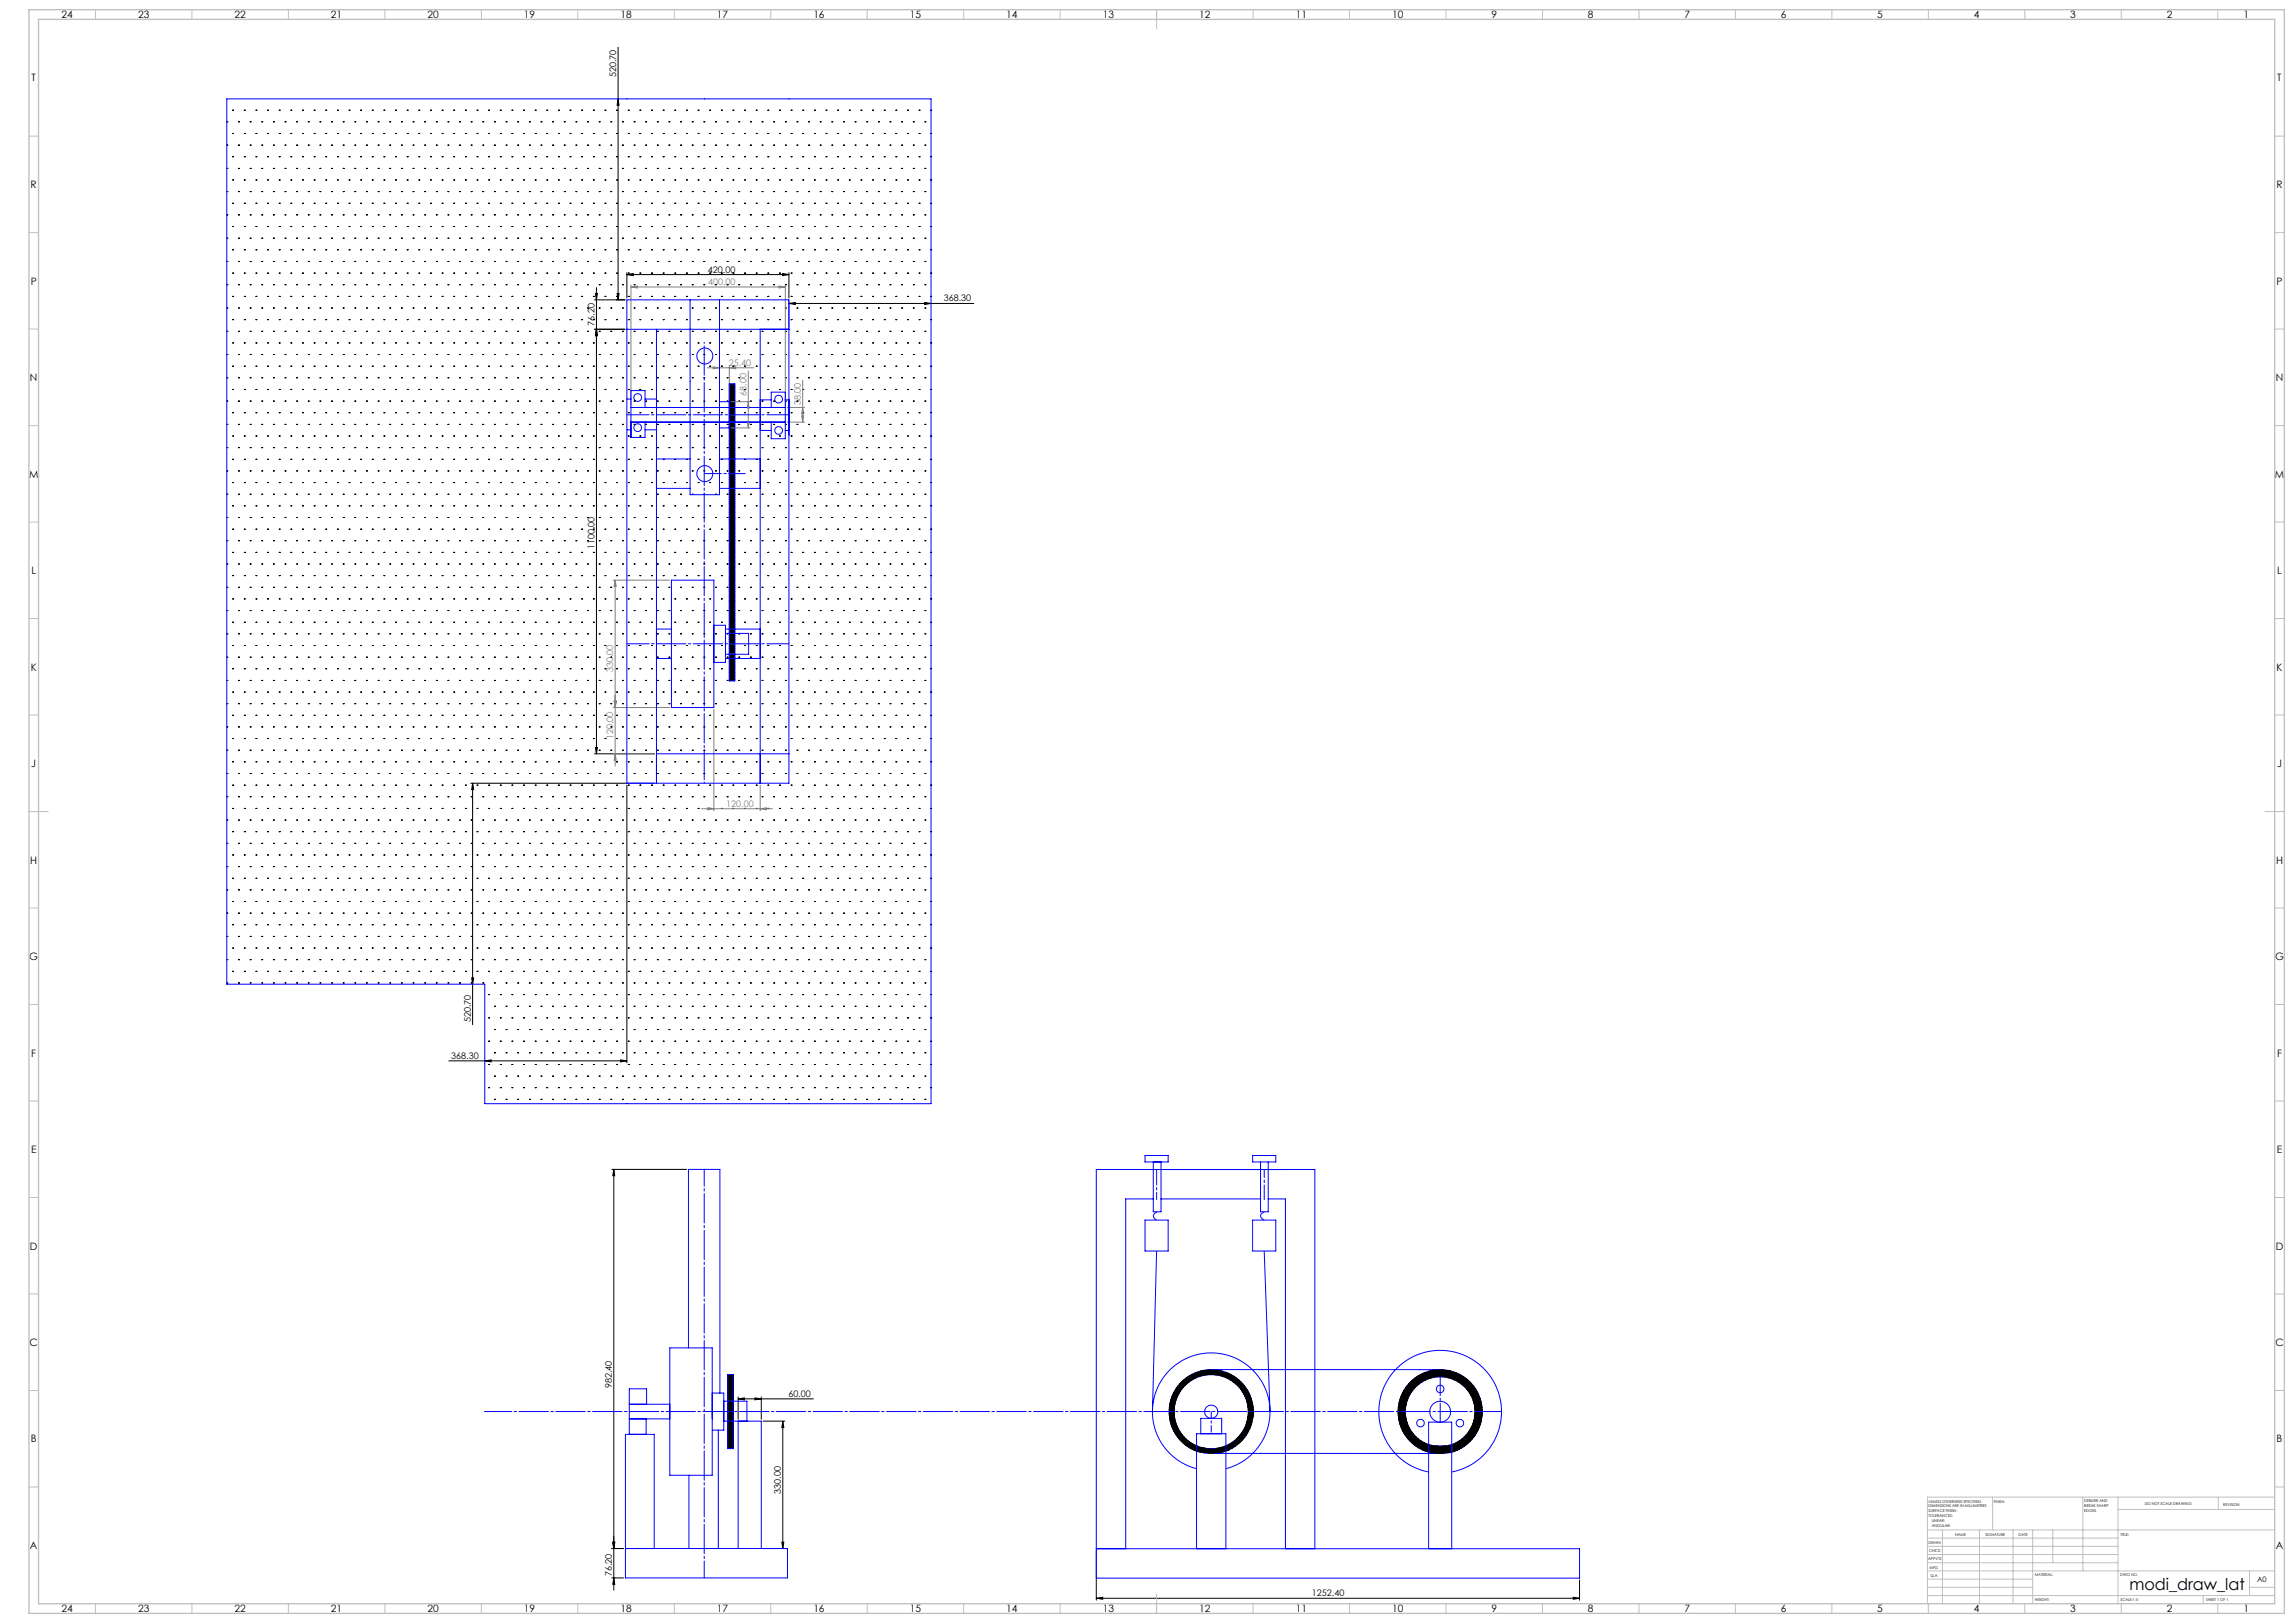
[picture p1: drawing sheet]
<svg xmlns="http://www.w3.org/2000/svg" width="1189mm" height="841mm" viewBox="0 0 1189 841" stroke-linecap="round" stroke-linejoin="round" font-family="sans-serif">
<defs><g id="words">
<text font-size="8.5" x="1104" y="824">modi_draw_lat</text>
<g font-size="5.3">
<text x="32" y="9">24</text>
<text x="72" y="9">23</text>
<text x="122" y="9">22</text>
<text x="172" y="9">21</text>
<text x="222" y="9">20</text>
<text x="272" y="9">19</text>
<text x="322" y="9">18</text>
<text x="372" y="9">17</text>
<text x="422" y="9">16</text>
<text x="472" y="9">15</text>
<text x="522" y="9">14</text>
<text x="572" y="9">13</text>
<text x="622" y="9">12</text>
<text x="672" y="9">11</text>
<text x="722" y="9">10</text>
<text x="773" y="9">9</text>
<text x="823" y="9">8</text>
<text x="873" y="9">7</text>
<text x="923" y="9">6</text>
<text x="973" y="9">5</text>
<text x="1023" y="9">4</text>
<text x="1073" y="9">3</text>
<text x="1123" y="9">2</text>
<text x="1163" y="9">1</text>
<text x="16" y="42">T</text>
<text x="1180" y="42">T</text>
<text x="16" y="97">R</text>
<text x="1180" y="97">R</text>
<text x="16" y="147">P</text>
<text x="1180" y="147">P</text>
<text x="16" y="197">N</text>
<text x="1180" y="197">N</text>
<text x="15" y="247">M</text>
<text x="1179" y="247">M</text>
<text x="16" y="297">L</text>
<text x="1180" y="297">L</text>
<text x="16" y="347">K</text>
<text x="1180" y="347">K</text>
<text x="16" y="397">J</text>
<text x="1180" y="397">J</text>
<text x="16" y="447">H</text>
<text x="1180" y="447">H</text>
<text x="15" y="497">G</text>
<text x="1179" y="497">G</text>
<text x="16" y="547">F</text>
<text x="1180" y="547">F</text>
<text x="16" y="597">E</text>
<text x="1180" y="597">E</text>
<text x="16" y="647">D</text>
<text x="1180" y="647">D</text>
<text x="15" y="697">C</text>
<text x="1179" y="697">C</text>
<text x="16" y="747">B</text>
<text x="1180" y="747">B</text>
<text x="16" y="803">A</text>
<text x="1180" y="803">A</text>
<text x="32" y="835">24</text>
<text x="72" y="835">23</text>
<text x="122" y="835">22</text>
<text x="172" y="835">21</text>
<text x="222" y="835">20</text>
<text x="272" y="835">19</text>
<text x="322" y="835">18</text>
<text x="372" y="835">17</text>
<text x="422" y="835">16</text>
<text x="472" y="835">15</text>
<text x="522" y="835">14</text>
<text x="572" y="835">13</text>
<text x="622" y="835">12</text>
<text x="672" y="835">11</text>
<text x="722" y="835">10</text>
<text x="773" y="835">9</text>
<text x="823" y="835">8</text>
<text x="873" y="835">7</text>
<text x="923" y="835">6</text>
<text x="973" y="835">5</text>
<text x="1023" y="835">4</text>
<text x="1073" y="835">3</text>
<text x="1123" y="835">2</text>
<text x="1163" y="835">1</text>
</g>
<g font-size="4.7">
<text x="319" y="40" transform="rotate(-90 319 40)">520.70</text>
<text x="367" y="141">420.00</text>
<text x="489" y="156">368.30</text>
<text x="308" y="169" transform="rotate(-90 308 169)">76.20</text>
<text x="308" y="285" transform="rotate(-90 308 285)">1100.00</text>
<text x="244" y="530" transform="rotate(-90 244 530)">520.70</text>
<text x="234" y="549">368.30</text>
<text x="317" y="719" transform="rotate(-90 317 719)">982.40</text>
<text x="409" y="724">60.00</text>
<text x="405" y="774" transform="rotate(-90 405 774)">330.00</text>
<text x="317" y="817" transform="rotate(-90 317 817)">76.20</text>
<text x="680" y="827">1252.40</text>
</g>
<g font-size="4.7" fill="#808080">
<text x="367" y="148">400.00</text>
<text x="378" y="190">25.40</text>
<text x="387" y="205" transform="rotate(-90 387 205)">68.00</text>
<text x="415" y="210" transform="rotate(-90 415 210)">38.00</text>
<text x="318" y="348" transform="rotate(-90 318 348)">330.00</text>
<text x="318" y="383" transform="rotate(-90 318 383)">120.00</text>
<text x="376" y="418">120.00</text>
</g>
<text font-size="3.9" x="1170" y="820">A0</text>
<g font-size="2">
<text x="1000" y="779">UNLESS OTHERWISE SPECIFIED:</text>
<text x="1033" y="779">FINISH:</text>
<text x="1080" y="778">DEBURR AND</text>
<text x="1112" y="780">DO NOT SCALE DRAWING</text>
<text x="1000" y="781">DIMENSIONS ARE IN MILLIMETERS</text>
<text x="1000" y="784">SURFACE FINISH:</text>
<text x="1080" y="781">BREAK SHARP</text>
<text x="1080" y="783">EDGES</text>
<text x="1152" y="780">REVISION</text>
<text x="1000" y="786">TOLERANCES:</text>
<text x="1001" y="789">LINEAR:</text>
<text x="1001" y="791">ANGULAR:</text>
<text x="1013" y="796">NAME</text>
<text x="1029" y="796">SIGNATURE</text>
<text x="1046" y="796">DATE</text>
<text x="1099" y="796">TITLE:</text>
<text x="1000" y="800">DRAWN</text>
<text x="999" y="808">APPV'D</text>
<text x="1000" y="804">CHK'D</text>
<text x="1000" y="813">MFG</text>
<text x="1001" y="817">Q.A</text>
<text x="1055" y="817">MATERIAL:</text>
<text x="1099" y="817">DWG NO.</text>
<text x="1055" y="830">WEIGHT:</text>
<text x="1099" y="830">SCALE:1:5</text>
<text x="1143" y="830">SHEET 1 OF 1</text>
</g>
</g></defs>
<g fill="none" stroke="#000" stroke-width=".52">
<path d="M320 24v131M121 57h.1M127 57h.1M133 57h.1M139 57h.1M145 57h.1M151 57h.1M157 57h.1M163 57h.1M169 57h.1M175 57h.1M181 57h.1"/>
<path d="M187 57h.1M193 57h.1M199 57h.1M205 57h.1M211 57h.1M217 57h.1M223 57h.1M229 57h.1M235 57h.1M241 57h.1M247 57h.1M253 57h.1"/>
<path d="M259 57h.1M265 57h.1M271 57h.1M277 57h.1M283 57h.1M289 57h.1M295 57h.1M301 57h.1M308 57h.1M314 57h.1M320 57h.1M320 51l1 4h-1z"/>
<path d="M326 57h.1M332 57h.1M338 57h.1M344 57h.1M350 57h.1M356 57h.1M362 57h.1M368 57h.1M374 57h.1M380 57h.1M386 57h.1M392 57h.1"/>
<path d="M398 57h.1M404 57h.1M410 57h.1M416 57h.1M422 57h.1M428 57h.1M434 57h.1M440 57h.1M446 57h.1M452 57h.1M458 57h.1M464 57h.1"/>
<path d="M470 57h.1M476 57h.1M482 57h.1M118 63h.1M118 75h.1M121 69h.1M124 63h.1M124 75h.1M127 69h.1M130 63h.1M130 75h.1M133 69h.1"/>
<path d="M136 63h.1M136 75h.1M139 69h.1M142 63h.1M142 75h.1M145 69h.1M148 63h.1M148 75h.1M151 69h.1M154 63h.1M154 75h.1M157 69h.1"/>
<path d="M160 63h.1M160 75h.1M163 69h.1M166 63h.1M166 75h.1M169 69h.1M172 63h.1M172 75h.1M175 69h.1M178 63h.1M178 75h.1M181 69h.1"/>
<path d="M184 63h.1M184 75h.1M187 69h.1M190 63h.1M190 75h.1M193 69h.1M196 63h.1M196 75h.1M199 69h.1M202 63h.1M202 75h.1M205 69h.1"/>
<path d="M208 63h.1M208 75h.1M211 69h.1M214 63h.1M214 75h.1M217 69h.1M220 63h.1M220 75h.1M223 69h.1M226 63h.1M226 75h.1M229 69h.1"/>
<path d="M232 63h.1M232 75h.1M235 69h.1M238 63h.1M238 75h.1M241 69h.1M244 63h.1M244 75h.1M247 69h.1M250 63h.1M250 75h.1M253 69h.1"/>
<path d="M256 63h.1M256 75h.1M259 69h.1M262 63h.1M262 75h.1M265 69h.1M268 63h.1M268 75h.1M271 69h.1M274 63h.1M274 75h.1M277 69h.1"/>
<path d="M280 63h.1M280 75h.1M283 69h.1M286 63h.1M286 75h.1M289 69h.1M292 63h.1M292 75h.1M295 69h.1M298 63h.1M298 75h.1M301 69h.1"/>
<path d="M305 63h.1M305 75h.1M308 69h.1M311 63h.1M311 75h.1M314 69h.1M317 63h.1M317 75h.1M320 69h.1M323 63h.1M323 75h.1M326 69h.1"/>
<path d="M329 63h.1M329 75h.1M332 69h.1M335 63h.1M335 75h.1M338 69h.1M341 63h.1M341 75h.1M344 69h.1M347 63h.1M347 75h.1M350 69h.1"/>
<path d="M353 63h.1M353 75h.1M356 69h.1M359 63h.1M359 75h.1M362 69h.1M365 63h.1M365 75h.1M368 69h.1M371 63h.1M371 75h.1M374 69h.1"/>
<path d="M377 63h.1M377 75h.1M380 69h.1M383 63h.1M383 75h.1M386 69h.1M389 63h.1M389 75h.1M392 69h.1M395 63h.1M395 75h.1M398 69h.1"/>
<path d="M401 63h.1M401 75h.1M404 69h.1M407 63h.1M407 75h.1M410 69h.1M413 63h.1M413 75h.1M416 69h.1M419 63h.1M419 75h.1M422 69h.1"/>
<path d="M425 63h.1M425 75h.1M428 69h.1M431 63h.1M431 75h.1M434 69h.1M437 63h.1M437 75h.1M440 69h.1M443 63h.1M443 75h.1M446 69h.1"/>
<path d="M449 63h.1M449 75h.1M452 69h.1M455 63h.1M455 75h.1M458 69h.1M461 63h.1M461 75h.1M464 69h.1M467 63h.1M467 75h.1M470 69h.1"/>
<path d="M473 63h.1M473 75h.1M476 69h.1M479 63h.1M479 75h.1M482 69h.1M118 87h.1M118 99h.1M121 81h.1M121 93h.1M124 87h.1M124 99h.1"/>
<path d="M127 81h.1M127 93h.1M130 87h.1M130 99h.1M133 81h.1M133 93h.1M136 87h.1M136 99h.1M139 81h.1M139 93h.1M142 87h.1M142 99h.1"/>
<path d="M145 81h.1M145 93h.1M148 87h.1M148 99h.1M151 81h.1M151 93h.1M154 87h.1M154 99h.1M157 81h.1M157 93h.1M160 87h.1M160 99h.1"/>
<path d="M163 81h.1M163 93h.1M166 87h.1M166 99h.1M169 81h.1M169 93h.1M172 87h.1M172 99h.1M175 81h.1M175 93h.1M178 87h.1M178 99h.1"/>
<path d="M181 81h.1M181 93h.1M184 87h.1M184 99h.1M187 81h.1M187 93h.1M190 87h.1M190 99h.1M193 81h.1M193 93h.1M196 87h.1M196 99h.1"/>
<path d="M199 81h.1M199 93h.1M202 87h.1M202 99h.1M205 81h.1M205 93h.1M208 87h.1M208 99h.1M211 81h.1M211 93h.1M214 87h.1M214 99h.1"/>
<path d="M217 81h.1M217 93h.1M220 87h.1M220 99h.1M223 81h.1M223 93h.1M226 87h.1M226 99h.1M229 81h.1M229 93h.1M232 87h.1M232 99h.1"/>
<path d="M235 81h.1M235 93h.1M238 87h.1M238 99h.1M241 81h.1M241 93h.1M244 87h.1M244 99h.1M247 81h.1M247 93h.1M250 87h.1M250 99h.1"/>
<path d="M253 81h.1M253 93h.1M256 87h.1M256 99h.1M259 81h.1M259 93h.1M262 87h.1M262 99h.1M265 81h.1M265 93h.1M268 87h.1M268 99h.1"/>
<path d="M271 81h.1M271 93h.1M274 87h.1M274 99h.1M277 81h.1M277 93h.1M280 87h.1M280 99h.1M283 81h.1M283 93h.1M286 87h.1M286 99h.1"/>
<path d="M289 81h.1M289 93h.1M292 87h.1M292 99h.1M295 81h.1M295 93h.1M298 87h.1M298 99h.1M301 81h.1M301 93h.1M305 87h.1M305 99h.1"/>
<path d="M308 81h.1M308 93h.1M311 87h.1M311 99h.1M314 81h.1M314 93h.1M317 87h.1M317 99h.1M320 81h.1M320 93h.1M323 87h.1M323 99h.1"/>
<path d="M326 81h.1M326 93h.1M329 87h.1M329 99h.1M332 81h.1M332 93h.1M335 87h.1M335 99h.1M338 81h.1M338 93h.1M341 87h.1M341 99h.1"/>
<path d="M344 81h.1M344 93h.1M347 87h.1M347 99h.1M350 81h.1M350 93h.1M353 87h.1M353 99h.1M356 81h.1M356 93h.1M359 87h.1M359 99h.1"/>
<path d="M362 81h.1M362 93h.1M365 87h.1M365 99h.1M368 81h.1M368 93h.1M371 87h.1M371 99h.1M374 81h.1M374 93h.1M377 87h.1M377 99h.1"/>
<path d="M380 81h.1M380 93h.1M383 87h.1M383 99h.1M386 81h.1M386 93h.1M389 87h.1M389 99h.1M392 81h.1M392 93h.1M395 87h.1M395 99h.1"/>
<path d="M398 81h.1M398 93h.1M401 87h.1M401 99h.1M404 81h.1M404 93h.1M407 87h.1M407 99h.1M410 81h.1M410 93h.1M413 87h.1M413 99h.1"/>
<path d="M416 81h.1M416 93h.1M419 87h.1M419 99h.1M422 81h.1M422 93h.1M425 87h.1M425 99h.1M428 81h.1M428 93h.1M431 87h.1M431 99h.1"/>
<path d="M434 81h.1M434 93h.1M437 87h.1M437 99h.1M440 81h.1M440 93h.1M443 87h.1M443 99h.1M446 81h.1M446 93h.1M449 87h.1M449 99h.1"/>
<path d="M452 81h.1M452 93h.1M455 87h.1M455 99h.1M458 81h.1M458 93h.1M461 87h.1M461 99h.1M464 81h.1M464 93h.1M467 87h.1M467 99h.1"/>
<path d="M470 81h.1M470 93h.1M473 87h.1M473 99h.1M476 81h.1M476 93h.1M479 87h.1M479 99h.1M482 81h.1M482 93h.1M118 111h.1M121 105h.1"/>
<path d="M121 117h.1M124 111h.1M127 105h.1M127 117h.1M130 111h.1M133 105h.1M133 117h.1M136 111h.1M139 105h.1M139 117h.1M142 111h.1M145 105h.1"/>
<path d="M145 117h.1M148 111h.1M151 105h.1M151 117h.1M154 111h.1M157 105h.1M157 117h.1M160 111h.1M163 105h.1M163 117h.1M166 111h.1M169 105h.1"/>
<path d="M169 117h.1M172 111h.1M175 105h.1M175 117h.1M178 111h.1M181 105h.1M181 117h.1M184 111h.1M187 105h.1M187 117h.1M190 111h.1M193 105h.1"/>
<path d="M193 117h.1M196 111h.1M199 105h.1M199 117h.1M202 111h.1M205 105h.1M205 117h.1M208 111h.1M211 105h.1M211 117h.1M214 111h.1M217 105h.1"/>
<path d="M217 117h.1M220 111h.1M223 105h.1M223 117h.1M226 111h.1M229 105h.1M229 117h.1M232 111h.1M235 105h.1M235 117h.1M238 111h.1M241 105h.1"/>
<path d="M241 117h.1M244 111h.1M247 105h.1M247 117h.1M250 111h.1M253 105h.1M253 117h.1M256 111h.1M259 105h.1M259 117h.1M262 111h.1M265 105h.1"/>
<path d="M265 117h.1M268 111h.1M271 105h.1M271 117h.1M274 111h.1M277 105h.1M277 117h.1M280 111h.1M283 105h.1M283 117h.1M286 111h.1M289 105h.1"/>
<path d="M289 117h.1M292 111h.1M295 105h.1M295 117h.1M298 111h.1M301 105h.1M301 117h.1M305 111h.1M308 105h.1M308 117h.1M311 111h.1M314 105h.1"/>
<path d="M314 117h.1M317 111h.1M320 105h.1M320 117h.1M323 111h.1M326 105h.1M326 117h.1M329 111h.1M332 105h.1M332 117h.1M335 111h.1M338 105h.1"/>
<path d="M338 117h.1M341 111h.1M344 105h.1M344 117h.1M347 111h.1M350 105h.1M350 117h.1M353 111h.1M356 105h.1M356 117h.1M359 111h.1M362 105h.1"/>
<path d="M362 117h.1M365 111h.1M368 105h.1M368 117h.1M371 111h.1M374 105h.1M374 117h.1M377 111h.1M380 105h.1M380 117h.1M383 111h.1M386 105h.1"/>
<path d="M386 117h.1M389 111h.1M392 105h.1M392 117h.1M395 111h.1M398 105h.1M398 117h.1M401 111h.1M404 105h.1M404 117h.1M407 111h.1M410 105h.1"/>
<path d="M410 117h.1M413 111h.1M416 105h.1M416 117h.1M419 111h.1M422 105h.1M422 117h.1M425 111h.1M428 105h.1M428 117h.1M431 111h.1M434 105h.1"/>
<path d="M434 117h.1M437 111h.1M440 105h.1M440 117h.1M443 111h.1M446 105h.1M446 117h.1M449 111h.1M452 105h.1M452 117h.1M455 111h.1M458 105h.1"/>
<path d="M458 117h.1M461 111h.1M464 105h.1M464 117h.1M467 111h.1M470 105h.1M470 117h.1M473 111h.1M476 105h.1M476 117h.1M479 111h.1M482 105h.1"/>
<path d="M482 117h.1M118 123h.1M118 135h.1M121 129h.1M124 123h.1M124 135h.1M127 129h.1M130 123h.1M130 135h.1M133 129h.1M136 123h.1M136 135h.1"/>
<path d="M139 129h.1M142 123h.1M142 135h.1M145 129h.1M148 123h.1M148 135h.1M151 129h.1M154 123h.1M154 135h.1M157 129h.1M160 123h.1M160 135h.1"/>
<path d="M163 129h.1M166 123h.1M166 135h.1M169 129h.1M172 123h.1M172 135h.1M175 129h.1M178 123h.1M178 135h.1M181 129h.1M184 123h.1M184 135h.1"/>
<path d="M187 129h.1M190 123h.1M190 135h.1M193 129h.1M196 123h.1M196 135h.1M199 129h.1M202 123h.1M202 135h.1M205 129h.1M208 123h.1M208 135h.1"/>
<path d="M211 129h.1M214 123h.1M214 135h.1M217 129h.1M220 123h.1M220 135h.1M223 129h.1M226 123h.1M226 135h.1M229 129h.1M232 123h.1M232 135h.1"/>
<path d="M235 129h.1M238 123h.1M238 135h.1M241 129h.1M244 123h.1M244 135h.1M247 129h.1M250 123h.1M250 135h.1M253 129h.1M256 123h.1M256 135h.1"/>
<path d="M259 129h.1M262 123h.1M262 135h.1M265 129h.1M268 123h.1M268 135h.1M271 129h.1M274 123h.1M274 135h.1M277 129h.1M280 123h.1M280 135h.1"/>
<path d="M283 129h.1M286 123h.1M286 135h.1M289 129h.1M292 123h.1M292 135h.1M295 129h.1M298 123h.1M298 135h.1M301 129h.1M305 123h.1M305 135h.1"/>
<path d="M308 129h.1M311 123h.1M311 135h.1M314 129h.1M317 123h.1M317 135h.1M320 129h.1M323 123h.1M323 135h.1M326 129h.1M329 123h.1M329 135h.1"/>
<path d="M332 129h.1M335 123h.1M335 135h.1M338 129h.1M341 123h.1M341 135h.1M344 129h.1M347 123h.1M347 135h.1M350 129h.1M353 123h.1M353 135h.1"/>
<path d="M356 129h.1M359 123h.1M359 135h.1M362 129h.1M365 123h.1M365 135h.1M368 129h.1M371 123h.1M371 135h.1M374 129h.1M377 123h.1M377 135h.1"/>
<path d="M380 129h.1M383 123h.1M383 135h.1M386 129h.1M389 123h.1M389 135h.1M392 129h.1M395 123h.1M395 135h.1M398 129h.1M401 123h.1M401 135h.1"/>
<path d="M404 129h.1M407 123h.1M407 135h.1M410 129h.1M413 123h.1M413 135h.1M416 129h.1M419 123h.1M419 135h.1M422 129h.1M425 123h.1M425 135h.1"/>
<path d="M428 129h.1M431 123h.1M431 135h.1M434 129h.1M437 123h.1M437 135h.1M440 129h.1M443 123h.1M443 135h.1M446 129h.1M449 123h.1M449 135h.1"/>
<path d="M452 129h.1M455 123h.1M455 135h.1M458 129h.1M461 123h.1M461 135h.1M464 129h.1M467 123h.1M467 135h.1M470 129h.1M473 123h.1M473 135h.1"/>
<path d="M476 129h.1M479 123h.1M479 135h.1M482 129h.1M118 148h.1M118 160h.1M121 142h.1M121 154h.1M124 148h.1M124 160h.1M127 142h.1M127 154h.1"/>
<path d="M130 148h.1M130 160h.1M133 142h.1M133 154h.1M136 148h.1M136 160h.1M139 142h.1M139 154h.1M142 148h.1M142 160h.1M145 142h.1M145 154h.1"/>
<path d="M148 148h.1M148 160h.1M151 142h.1M151 154h.1M154 148h.1M154 160h.1M157 142h.1M157 154h.1M160 148h.1M160 160h.1M163 142h.1M163 154h.1"/>
<path d="M166 148h.1M166 160h.1M169 142h.1M169 154h.1M172 148h.1M172 160h.1M175 142h.1M175 154h.1M178 148h.1M178 160h.1M181 142h.1M181 154h.1"/>
<path d="M184 148h.1M184 160h.1M187 142h.1M187 154h.1M190 148h.1M190 160h.1M193 142h.1M193 154h.1M196 148h.1M196 160h.1M199 142h.1M199 154h.1"/>
<path d="M202 148h.1M202 160h.1M205 142h.1M205 154h.1M208 148h.1M208 160h.1M211 142h.1M211 154h.1M214 148h.1M214 160h.1M217 142h.1M217 154h.1"/>
<path d="M220 148h.1M220 160h.1M223 142h.1M223 154h.1M226 148h.1M226 160h.1M229 142h.1M229 154h.1M232 148h.1M232 160h.1M235 142h.1M235 154h.1"/>
<path d="M238 148h.1M238 160h.1M241 142h.1M241 154h.1M244 148h.1M244 160h.1M247 142h.1M247 154h.1M250 148h.1M250 160h.1M253 142h.1M253 154h.1"/>
<path d="M256 148h.1M256 160h.1M259 142h.1M259 154h.1M262 148h.1M262 160h.1M265 142h.1M265 154h.1M268 148h.1M268 160h.1M271 142h.1M271 154h.1"/>
<path d="M274 148h.1M274 160h.1M277 142h.1M277 154h.1M280 148h.1M280 160h.1M283 142h.1M283 154h.1M286 148h.1M286 160h.1M289 142h.1M289 154h.1"/>
<path d="M292 148h.1M292 160h.1M295 142h.1M295 154h.1M298 148h.1M298 160h.1M301 142h.1M301 154h.1M305 148h.1M305 160h.1M308 142h.1M308 154h.1"/>
<path d="M308 155h16M309 152h1l-1 3zM309 149v242M311 148h.1M311 160h.1M314 142h.1M314 154h.1M317 148h.1M317 160h.1M320 142h.1M320 154h.1M320 152h1l-1 3z"/>
<path d="M323 148h.1M323 160h.1M325 142h3v1zM325 141v13M325 142h84M326 142h.1M326 154h.1M329 148h.1M329 160h.1M332 142h.1M332 154h.1M335 148h.1"/>
<path d="M335 160h.1M338 142h.1M338 154h.1M341 148h.1M341 160h.1M344 142h.1M344 154h.1M347 148h.1M347 160h.1M350 142h.1M350 154h.1M353 148h.1"/>
<path d="M353 160h.1M356 142h.1M356 154h.1M359 148h.1M359 160h.1M362 142h.1M362 154h.1M365 148h.1M365 160h.1M368 142h.1M368 154h.1M371 148h.1"/>
<path d="M371 160h.1M374 142h.1M374 154h.1M377 148h.1M377 160h.1M380 142h.1M380 154h.1M383 148h.1M383 160h.1M386 142h.1M386 154h.1M389 148h.1"/>
<path d="M389 160h.1M392 142h.1M392 154h.1M395 148h.1M395 160h.1M398 142h.1M398 154h.1M401 148h.1M401 160h.1M404 142h.1M404 154h.1M406 142h3l-3 1z"/>
<path d="M407 148h.1M407 160h.1M409 157h3v1zM409 141v13M409 156v14M409 157h96M410 142h.1M410 154h.1M413 148h.1M413 160h.1M416 142h.1M416 154h.1"/>
<path d="M419 148h.1M419 160h.1M422 142h.1M422 154h.1M425 148h.1M425 160h.1M428 142h.1M428 154h.1M431 148h.1M431 160h.1M434 142h.1M434 154h.1"/>
<path d="M437 148h.1M437 160h.1M440 142h.1M440 154h.1M443 148h.1M443 160h.1M446 142h.1M446 154h.1M449 148h.1M449 160h.1M452 142h.1M452 154h.1"/>
<path d="M455 148h.1M455 160h.1M458 142h.1M458 154h.1M461 148h.1M461 160h.1M464 142h.1M464 154h.1M467 148h.1M467 160h.1M470 142h.1M470 154h.1"/>
<path d="M473 148h.1M473 160h.1M476 142h.1M476 154h.1M479 157h4l-4 1zM479 148h.1M479 160h.1M482 142h.1M482 154h.1M118 172h.1M121 166h.1M121 178h.1"/>
<path d="M124 172h.1M127 166h.1M127 178h.1M130 172h.1M133 166h.1M133 178h.1M136 172h.1M139 166h.1M139 178h.1M142 172h.1M145 166h.1M145 178h.1"/>
<path d="M148 172h.1M151 166h.1M151 178h.1M154 172h.1M157 166h.1M157 178h.1M160 172h.1M163 166h.1M163 178h.1M166 172h.1M169 166h.1M169 178h.1"/>
<path d="M172 172h.1M175 166h.1M175 178h.1M178 172h.1M181 166h.1M181 178h.1M184 172h.1M187 166h.1M187 178h.1M190 172h.1M193 166h.1M193 178h.1"/>
<path d="M196 172h.1M199 166h.1M199 178h.1M202 172h.1M205 166h.1M205 178h.1M208 172h.1M211 166h.1M211 178h.1M214 172h.1M217 166h.1M217 178h.1"/>
<path d="M220 172h.1M223 166h.1M223 178h.1M226 172h.1M229 166h.1M229 178h.1M232 172h.1M235 166h.1M235 178h.1M238 172h.1M241 166h.1M241 178h.1"/>
<path d="M244 172h.1M247 166h.1M247 178h.1M250 172h.1M253 166h.1M253 178h.1M256 172h.1M259 166h.1M259 178h.1M262 172h.1M265 166h.1M265 178h.1"/>
<path d="M268 172h.1M271 166h.1M271 178h.1M274 172h.1M277 166h.1M277 178h.1M280 172h.1M283 166h.1M283 178h.1M286 172h.1M289 166h.1M289 178h.1"/>
<path d="M292 172h.1M295 166h.1M295 178h.1M298 172h.1M301 166h.1M301 178h.1M305 172h.1M308 166h.1M308 178h.1M308 171h16M309 171l1 3h-1zM311 172h.1"/>
<path d="M314 166h.1M314 178h.1M317 172h.1M320 166h.1M320 178h.1M323 172h.1M326 166h.1M326 178h.1M329 172h.1M332 166h.1M332 178h.1M335 172h.1"/>
<path d="M338 166h.1M338 178h.1M341 172h.1M344 166h.1M344 178h.1M347 172h.1M350 166h.1M350 178h.1M353 172h.1M356 166h.1M356 178h.1M359 172h.1"/>
<path d="M362 166h.1M362 178h.1M365 172h.1M368 166h.1M368 178h.1M371 172h.1M374 166h.1M374 178h.1M377 172h.1M380 166h.1M380 178h.1M383 172h.1"/>
<path d="M386 166h.1M386 178h.1M389 172h.1M392 166h.1M392 178h.1M395 172h.1M398 166h.1M398 178h.1M401 172h.1M404 166h.1M404 178h.1M407 172h.1"/>
<path d="M410 166h.1M410 178h.1M413 172h.1M416 166h.1M416 178h.1M419 172h.1M422 166h.1M422 178h.1M425 172h.1M428 166h.1M428 178h.1M431 172h.1"/>
<path d="M434 166h.1M434 178h.1M437 172h.1M440 166h.1M440 178h.1M443 172h.1M446 166h.1M446 178h.1M449 172h.1M452 166h.1M452 178h.1M455 172h.1"/>
<path d="M458 166h.1M458 178h.1M461 172h.1M464 166h.1M464 178h.1M467 172h.1M470 166h.1M470 178h.1M473 172h.1M476 166h.1M476 178h.1M479 172h.1"/>
<path d="M482 166h.1M482 178h.1M118 184h.1M118 196h.1M121 190h.1M124 184h.1M124 196h.1M127 190h.1M130 184h.1M130 196h.1M133 190h.1M136 184h.1"/>
<path d="M136 196h.1M139 190h.1M142 184h.1M142 196h.1M145 190h.1M148 184h.1M148 196h.1M151 190h.1M154 184h.1M154 196h.1M157 190h.1M160 184h.1"/>
<path d="M160 196h.1M163 190h.1M166 184h.1M166 196h.1M169 190h.1M172 184h.1M172 196h.1M175 190h.1M178 184h.1M178 196h.1M181 190h.1M184 184h.1"/>
<path d="M184 196h.1M187 190h.1M190 184h.1M190 196h.1M193 190h.1M196 184h.1M196 196h.1M199 190h.1M202 184h.1M202 196h.1M205 190h.1M208 184h.1"/>
<path d="M208 196h.1M211 190h.1M214 184h.1M214 196h.1M217 190h.1M220 184h.1M220 196h.1M223 190h.1M226 184h.1M226 196h.1M229 190h.1M232 184h.1"/>
<path d="M232 196h.1M235 190h.1M238 184h.1M238 196h.1M241 190h.1M244 184h.1M244 196h.1M247 190h.1M250 184h.1M250 196h.1M253 190h.1M256 184h.1"/>
<path d="M256 196h.1M259 190h.1M262 184h.1M262 196h.1M265 190h.1M268 184h.1M268 196h.1M271 190h.1M274 184h.1M274 196h.1M277 190h.1M280 184h.1"/>
<path d="M280 196h.1M283 190h.1M286 184h.1M286 196h.1M289 190h.1M292 184h.1M292 196h.1M295 190h.1M298 184h.1M298 196h.1M301 190h.1M305 184h.1"/>
<path d="M305 196h.1M308 190h.1M311 184h.1M311 196h.1M314 190h.1M317 184h.1M317 196h.1M320 190h.1M323 184h.1M323 196h.1M326 190h.1M329 184h.1"/>
<path d="M329 196h.1M332 190h.1M335 184h.1M335 196h.1M338 190h.1M341 184h.1M341 196h.1M344 190h.1M347 184h.1M347 196h.1M350 190h.1M353 184h.1"/>
<path d="M353 196h.1M356 190h.1M359 184h.1M359 196h.1M362 190h.1M365 184h.1M365 196h.1M368 190h.1M371 184h.1M371 196h.1M374 190h.1M377 184h.1"/>
<path d="M377 196h.1M378 199h3M378 200h3M378 199h1M379 199h1M380 190h.1M383 184h.1M383 196h.1M386 190h.1M389 184h.1M389 196h.1M392 190h.1"/>
<path d="M395 184h.1M395 196h.1M398 190h.1M401 184h.1M401 196h.1M404 190h.1M407 184h.1M407 196h.1M410 190h.1M413 184h.1M413 196h.1M416 190h.1"/>
<path d="M419 184h.1M419 196h.1M422 190h.1M425 184h.1M425 196h.1M428 190h.1M431 184h.1M431 196h.1M434 190h.1M437 184h.1M437 196h.1M440 190h.1"/>
<path d="M443 184h.1M443 196h.1M446 190h.1M449 184h.1M449 196h.1M452 190h.1M455 184h.1M455 196h.1M458 190h.1M461 184h.1M461 196h.1M464 190h.1"/>
<path d="M467 184h.1M467 196h.1M470 190h.1M473 184h.1M473 196h.1M476 190h.1M479 184h.1M479 196h.1M482 190h.1M118 208h.1M118 220h.1M121 202h.1"/>
<path d="M121 214h.1M124 208h.1M124 220h.1M127 202h.1M127 214h.1M130 208h.1M130 220h.1M133 202h.1M133 214h.1M136 208h.1M136 220h.1M139 202h.1"/>
<path d="M139 214h.1M142 208h.1M142 220h.1M145 202h.1M145 214h.1M148 208h.1M148 220h.1M151 202h.1M151 214h.1M154 208h.1M154 220h.1M157 202h.1"/>
<path d="M157 214h.1M160 208h.1M160 220h.1M163 202h.1M163 214h.1M166 208h.1M166 220h.1M169 202h.1M169 214h.1M172 208h.1M172 220h.1M175 202h.1"/>
<path d="M175 214h.1M178 208h.1M178 220h.1M181 202h.1M181 214h.1M184 208h.1M184 220h.1M187 202h.1M187 214h.1M190 208h.1M190 220h.1M193 202h.1"/>
<path d="M193 214h.1M196 208h.1M196 220h.1M199 202h.1M199 214h.1M202 208h.1M202 220h.1M205 202h.1M205 214h.1M208 208h.1M208 220h.1M211 202h.1"/>
<path d="M211 214h.1M214 208h.1M214 220h.1M217 202h.1M217 214h.1M220 208h.1M220 220h.1M223 202h.1M223 214h.1M226 208h.1M226 220h.1M229 202h.1"/>
<path d="M229 214h.1M232 208h.1M232 220h.1M235 202h.1M235 214h.1M238 208h.1M238 220h.1M241 202h.1M241 214h.1M244 208h.1M244 220h.1M247 202h.1"/>
<path d="M247 214h.1M250 208h.1M250 220h.1M253 202h.1M253 214h.1M256 208h.1M256 220h.1M259 202h.1M259 214h.1M262 208h.1M262 220h.1M265 202h.1"/>
<path d="M265 214h.1M268 208h.1M268 220h.1M271 202h.1M271 214h.1M274 208h.1M274 220h.1M277 202h.1M277 214h.1M280 208h.1M280 220h.1M283 202h.1"/>
<path d="M283 214h.1M286 208h.1M286 220h.1M289 202h.1M289 214h.1M292 208h.1M292 220h.1M295 202h.1M295 214h.1M298 208h.1M298 220h.1M301 202h.1"/>
<path d="M301 214h.1M305 208h.1M305 220h.1M308 202h.1M308 214h.1M311 208h.1M311 220h.1M314 202h.1M314 214h.1M317 208h.1M317 220h.1M320 202h.1"/>
<path d="M320 214h.1M323 208h.1M323 220h.1M326 202h.1M326 214h.1M329 208h.1M329 220h.1M332 202h.1M332 214h.1M335 208h.1M335 220h.1M338 202h.1"/>
<path d="M338 214h.1M341 208h.1M341 220h.1M344 202h.1M344 214h.1M347 208h.1M347 220h.1M350 202h.1M350 214h.1M353 208h.1M353 220h.1M356 202h.1"/>
<path d="M356 214h.1M359 208h.1M359 220h.1M362 202h.1M362 214h.1M365 208h.1M365 220h.1M368 202h.1M368 214h.1M371 208h.1M371 220h.1M374 202h.1"/>
<path d="M374 214h.1M377 208h.1M377 220h.1M378 201h3M378 202h3M378 203h3M378 204h3M378 205h3M378 206h3M378 207h3M378 208h3M378 209h3"/>
<path d="M378 210h3M378 211h3M378 212h3M378 213h3M378 214h3M378 215h3M378 216h3M378 217h3M378 218h3M378 219h3M378 220h3M378 200h1"/>
<path d="M378 201h1M378 202h1M378 203h1M378 204h1M378 205h1M378 206h1M378 207h1M378 208h1M378 209h1M378 210h1M378 211h1M378 212h1"/>
<path d="M378 213h1M378 214h1M378 215h1M378 216h1M378 217h1M378 218h1M378 219h1M379 200h1M379 201h1M379 202h1M379 203h1M379 204h1"/>
<path d="M379 205h1M379 206h1M379 207h1M379 208h1M379 209h1M379 210h1M379 211h1M379 212h1M379 213h1M379 214h1M379 215h1M379 216h1"/>
<path d="M379 217h1M379 218h1M379 219h1M380 202h.1M380 214h.1M383 208h.1M383 220h.1M386 202h.1M386 214h.1M389 208h.1M389 220h.1M392 202h.1"/>
<path d="M392 214h.1M395 208h.1M395 220h.1M398 202h.1M398 214h.1M401 208h.1M401 220h.1M404 202h.1M404 214h.1M407 208h.1M407 220h.1M410 202h.1"/>
<path d="M410 214h.1M413 208h.1M413 220h.1M416 202h.1M416 214h.1M419 208h.1M419 220h.1M422 202h.1M422 214h.1M425 208h.1M425 220h.1M428 202h.1"/>
<path d="M428 214h.1M431 208h.1M431 220h.1M434 202h.1M434 214h.1M437 208h.1M437 220h.1M440 202h.1M440 214h.1M443 208h.1M443 220h.1M446 202h.1"/>
<path d="M446 214h.1M449 208h.1M449 220h.1M452 202h.1M452 214h.1M455 208h.1M455 220h.1M458 202h.1M458 214h.1M461 208h.1M461 220h.1M464 202h.1"/>
<path d="M464 214h.1M467 208h.1M467 220h.1M470 202h.1M470 214h.1M473 208h.1M473 220h.1M476 202h.1M476 214h.1M479 208h.1M479 220h.1M482 202h.1"/>
<path d="M482 214h.1M118 232h.1M121 226h.1M121 238h.1M124 232h.1M127 226h.1M127 238h.1M130 232h.1M133 226h.1M133 238h.1M136 232h.1M139 226h.1"/>
<path d="M139 238h.1M142 232h.1M145 226h.1M145 238h.1M148 232h.1M151 226h.1M151 238h.1M154 232h.1M157 226h.1M157 238h.1M160 232h.1M163 226h.1"/>
<path d="M163 238h.1M166 232h.1M169 226h.1M169 238h.1M172 232h.1M175 226h.1M175 238h.1M178 232h.1M181 226h.1M181 238h.1M184 232h.1M187 226h.1"/>
<path d="M187 238h.1M190 232h.1M193 226h.1M193 238h.1M196 232h.1M199 226h.1M199 238h.1M202 232h.1M205 226h.1M205 238h.1M208 232h.1M211 226h.1"/>
<path d="M211 238h.1M214 232h.1M217 226h.1M217 238h.1M220 232h.1M223 226h.1M223 238h.1M226 232h.1M229 226h.1M229 238h.1M232 232h.1M235 226h.1"/>
<path d="M235 238h.1M238 232h.1M241 226h.1M241 238h.1M244 232h.1M247 226h.1M247 238h.1M250 232h.1M253 226h.1M253 238h.1M256 232h.1M259 226h.1"/>
<path d="M259 238h.1M262 232h.1M265 226h.1M265 238h.1M268 232h.1M271 226h.1M271 238h.1M274 232h.1M277 226h.1M277 238h.1M280 232h.1M283 226h.1"/>
<path d="M283 238h.1M286 232h.1M289 226h.1M289 238h.1M292 232h.1M295 226h.1M295 238h.1M298 232h.1M301 226h.1M301 238h.1M305 232h.1M308 226h.1"/>
<path d="M308 238h.1M311 232h.1M314 226h.1M314 238h.1M317 232h.1M320 226h.1M320 238h.1M323 232h.1M326 226h.1M326 238h.1M329 232h.1M332 226h.1"/>
<path d="M332 238h.1M335 232h.1M338 226h.1M338 238h.1M341 232h.1M344 226h.1M344 238h.1M347 232h.1M350 226h.1M350 238h.1M353 232h.1M356 226h.1"/>
<path d="M356 238h.1M359 232h.1M362 226h.1M362 238h.1M365 232h.1M368 226h.1M368 238h.1M371 232h.1M374 226h.1M374 238h.1M377 232h.1M378 221h3"/>
<path d="M378 222h3M378 223h3M378 224h3M378 225h3M378 226h3M378 227h3M378 228h3M378 229h3M378 230h3M378 231h3M378 232h3M378 233h3"/>
<path d="M378 234h3M378 235h3M378 236h3M378 237h3M378 238h3M378 239h3M378 240h3M378 220h1M378 221h1M378 222h1M378 223h1M378 224h1"/>
<path d="M378 225h1M378 226h1M378 227h1M378 228h1M378 229h1M378 230h1M378 231h1M378 232h1M378 233h1M378 234h1M378 235h1M378 236h1"/>
<path d="M378 237h1M378 238h1M378 239h1M379 220h1M379 221h1M379 222h1M379 223h1M379 224h1M379 225h1M379 226h1M379 227h1M379 228h1"/>
<path d="M379 229h1M379 230h1M379 231h1M379 232h1M379 233h1M379 234h1M379 235h1M379 236h1M379 237h1M379 238h1M379 239h1M380 226h.1"/>
<path d="M380 238h.1M383 232h.1M386 226h.1M386 238h.1M389 232h.1M392 226h.1M392 238h.1M395 232h.1M398 226h.1M398 238h.1M401 232h.1M404 226h.1"/>
<path d="M404 238h.1M407 232h.1M410 226h.1M410 238h.1M413 232h.1M416 226h.1M416 238h.1M419 232h.1M422 226h.1M422 238h.1M425 232h.1M428 226h.1"/>
<path d="M428 238h.1M431 232h.1M434 226h.1M434 238h.1M437 232h.1M440 226h.1M440 238h.1M443 232h.1M446 226h.1M446 238h.1M449 232h.1M452 226h.1"/>
<path d="M452 238h.1M455 232h.1M458 226h.1M458 238h.1M461 232h.1M464 226h.1M464 238h.1M467 232h.1M470 226h.1M470 238h.1M473 232h.1M476 226h.1"/>
<path d="M476 238h.1M479 232h.1M482 226h.1M482 238h.1M118 244h.1M118 256h.1M121 250h.1M124 244h.1M124 256h.1M127 250h.1M130 244h.1M130 256h.1"/>
<path d="M133 250h.1M136 244h.1M136 256h.1M139 250h.1M142 244h.1M142 256h.1M145 250h.1M148 244h.1M148 256h.1M151 250h.1M154 244h.1M154 256h.1"/>
<path d="M157 250h.1M160 244h.1M160 256h.1M163 250h.1M166 244h.1M166 256h.1M169 250h.1M172 244h.1M172 256h.1M175 250h.1M178 244h.1M178 256h.1"/>
<path d="M181 250h.1M184 244h.1M184 256h.1M187 250h.1M190 244h.1M190 256h.1M193 250h.1M196 244h.1M196 256h.1M199 250h.1M202 244h.1M202 256h.1"/>
<path d="M205 250h.1M208 244h.1M208 256h.1M211 250h.1M214 244h.1M214 256h.1M217 250h.1M220 244h.1M220 256h.1M223 250h.1M226 244h.1M226 256h.1"/>
<path d="M229 250h.1M232 244h.1M232 256h.1M235 250h.1M238 244h.1M238 256h.1M241 250h.1M244 244h.1M244 256h.1M247 250h.1M250 244h.1M250 256h.1"/>
<path d="M253 250h.1M256 244h.1M256 256h.1M259 250h.1M262 244h.1M262 256h.1M265 250h.1M268 244h.1M268 256h.1M271 250h.1M274 244h.1M274 256h.1"/>
<path d="M277 250h.1M280 244h.1M280 256h.1M283 250h.1M286 244h.1M286 256h.1M289 250h.1M292 244h.1M292 256h.1M295 250h.1M298 244h.1M298 256h.1"/>
<path d="M301 250h.1M305 244h.1M305 256h.1M308 250h.1M311 244h.1M311 256h.1M314 250h.1M317 244h.1M317 256h.1M320 250h.1M323 244h.1M323 256h.1"/>
<path d="M326 250h.1M329 244h.1M329 256h.1M332 250h.1M335 244h.1M335 256h.1M338 250h.1M341 244h.1M341 256h.1M344 250h.1M347 244h.1M347 256h.1"/>
<path d="M350 250h.1M353 244h.1M353 256h.1M356 250h.1M359 244h.1M359 256h.1M362 250h.1M365 244h.1M365 256h.1M368 250h.1M371 244h.1M371 256h.1"/>
<path d="M374 250h.1M377 244h.1M377 256h.1M378 241h3M378 242h3M378 243h3M378 244h3M378 245h3M378 246h3M378 247h3M378 248h3M378 249h3"/>
<path d="M378 250h3M378 251h3M378 252h3M378 253h3M378 254h3M378 255h3M378 256h3M378 257h3M378 258h3M378 259h3M378 260h3M378 240h1"/>
<path d="M378 241h1M378 242h1M378 243h1M378 244h1M378 245h1M378 246h1M378 247h1M378 248h1M378 249h1M378 250h1M378 251h1M378 252h1"/>
<path d="M378 253h1M378 254h1M378 255h1M378 256h1M378 257h1M378 258h1M378 259h1M379 240h1M379 241h1M379 242h1M379 243h1M379 244h1"/>
<path d="M379 245h1M379 246h1M379 247h1M379 248h1M379 249h1M379 250h1M379 251h1M379 252h1M379 253h1M379 254h1M379 255h1M379 256h1"/>
<path d="M379 257h1M379 258h1M379 259h1M380 250h.1M383 244h.1M383 256h.1M386 250h.1M389 244h.1M389 256h.1M392 250h.1M395 244h.1M395 256h.1"/>
<path d="M398 250h.1M401 244h.1M401 256h.1M404 250h.1M407 244h.1M407 256h.1M410 250h.1M413 244h.1M413 256h.1M416 250h.1M419 244h.1M419 256h.1"/>
<path d="M422 250h.1M425 244h.1M425 256h.1M428 250h.1M431 244h.1M431 256h.1M434 250h.1M437 244h.1M437 256h.1M440 250h.1M443 244h.1M443 256h.1"/>
<path d="M446 250h.1M449 244h.1M449 256h.1M452 250h.1M455 244h.1M455 256h.1M458 250h.1M461 244h.1M461 256h.1M464 250h.1M467 244h.1M467 256h.1"/>
<path d="M470 250h.1M473 244h.1M473 256h.1M476 250h.1M479 244h.1M479 256h.1M482 250h.1M118 268h.1M121 262h.1M121 274h.1M124 268h.1M127 262h.1"/>
<path d="M127 274h.1M130 268h.1M133 262h.1M133 274h.1M136 268h.1M139 262h.1M139 274h.1M142 268h.1M145 262h.1M145 274h.1M148 268h.1M151 262h.1"/>
<path d="M151 274h.1M154 268h.1M157 262h.1M157 274h.1M160 268h.1M163 262h.1M163 274h.1M166 268h.1M169 262h.1M169 274h.1M172 268h.1M175 262h.1"/>
<path d="M175 274h.1M178 268h.1M181 262h.1M181 274h.1M184 268h.1M187 262h.1M187 274h.1M190 268h.1M193 262h.1M193 274h.1M196 268h.1M199 262h.1"/>
<path d="M199 274h.1M202 268h.1M205 262h.1M205 274h.1M208 268h.1M211 262h.1M211 274h.1M214 268h.1M217 262h.1M217 274h.1M220 268h.1M223 262h.1"/>
<path d="M223 274h.1M226 268h.1M229 262h.1M229 274h.1M232 268h.1M235 262h.1M235 274h.1M238 268h.1M241 262h.1M241 274h.1M244 268h.1M247 262h.1"/>
<path d="M247 274h.1M250 268h.1M253 262h.1M253 274h.1M256 268h.1M259 262h.1M259 274h.1M262 268h.1M265 262h.1M265 274h.1M268 268h.1M271 262h.1"/>
<path d="M271 274h.1M274 268h.1M277 262h.1M277 274h.1M280 268h.1M283 262h.1M283 274h.1M286 268h.1M289 262h.1M289 274h.1M292 268h.1M295 262h.1"/>
<path d="M295 274h.1M298 268h.1M301 262h.1M301 274h.1M305 268h.1M308 262h.1M308 274h.1M311 268h.1M314 262h.1M314 274h.1M317 268h.1M320 262h.1"/>
<path d="M320 274h.1M323 268h.1M326 262h.1M326 274h.1M329 268h.1M332 262h.1M332 274h.1M335 268h.1M338 262h.1M338 274h.1M341 268h.1M344 262h.1"/>
<path d="M344 274h.1M347 268h.1M350 262h.1M350 274h.1M353 268h.1M356 262h.1M356 274h.1M359 268h.1M362 262h.1M362 274h.1M365 268h.1M368 262h.1"/>
<path d="M368 274h.1M371 268h.1M374 262h.1M374 274h.1M377 268h.1M378 261h3M378 262h3M378 263h3M378 264h3M378 265h3M378 266h3M378 267h3"/>
<path d="M378 268h3M378 269h3M378 270h3M378 271h3M378 272h3M378 273h3M378 274h3M378 275h3M378 276h3M378 277h3M378 278h3M378 279h3"/>
<path d="M378 280h3M378 260h1M378 261h1M378 262h1M378 263h1M378 264h1M378 265h1M378 266h1M378 267h1M378 268h1M378 269h1M378 270h1"/>
<path d="M378 271h1M378 272h1M378 273h1M378 274h1M378 275h1M378 276h1M378 277h1M378 278h1M378 279h1M379 260h1M379 261h1M379 262h1"/>
<path d="M379 263h1M379 264h1M379 265h1M379 266h1M379 267h1M379 268h1M379 269h1M379 270h1M379 271h1M379 272h1M379 273h1M379 274h1"/>
<path d="M379 275h1M379 276h1M379 277h1M379 278h1M379 279h1M380 262h.1M380 274h.1M383 268h.1M386 262h.1M386 274h.1M389 268h.1M392 262h.1"/>
<path d="M392 274h.1M395 268h.1M398 262h.1M398 274h.1M401 268h.1M404 262h.1M404 274h.1M407 268h.1M410 262h.1M410 274h.1M413 268h.1M416 262h.1"/>
<path d="M416 274h.1M419 268h.1M422 262h.1M422 274h.1M425 268h.1M428 262h.1M428 274h.1M431 268h.1M434 262h.1M434 274h.1M437 268h.1M440 262h.1"/>
<path d="M440 274h.1M443 268h.1M446 262h.1M446 274h.1M449 268h.1M452 262h.1M452 274h.1M455 268h.1M458 262h.1M458 274h.1M461 268h.1M464 262h.1"/>
<path d="M464 274h.1M467 268h.1M470 262h.1M470 274h.1M473 268h.1M476 262h.1M476 274h.1M479 268h.1M482 262h.1M482 274h.1M118 280h.1M118 292h.1"/>
<path d="M121 286h.1M121 298h.1M124 280h.1M124 292h.1M127 286h.1M127 298h.1M130 280h.1M130 292h.1M133 286h.1M133 298h.1M136 280h.1M136 292h.1"/>
<path d="M139 286h.1M139 298h.1M142 280h.1M142 292h.1M145 286h.1M145 298h.1M148 280h.1M148 292h.1M151 286h.1M151 298h.1M154 280h.1M154 292h.1"/>
<path d="M157 286h.1M157 298h.1M160 280h.1M160 292h.1M163 286h.1M163 298h.1M166 280h.1M166 292h.1M169 286h.1M169 298h.1M172 280h.1M172 292h.1"/>
<path d="M175 286h.1M175 298h.1M178 280h.1M178 292h.1M181 286h.1M181 298h.1M184 280h.1M184 292h.1M187 286h.1M187 298h.1M190 280h.1M190 292h.1"/>
<path d="M193 286h.1M193 298h.1M196 280h.1M196 292h.1M199 286h.1M199 298h.1M202 280h.1M202 292h.1M205 286h.1M205 298h.1M208 280h.1M208 292h.1"/>
<path d="M211 286h.1M211 298h.1M214 280h.1M214 292h.1M217 286h.1M217 298h.1M220 280h.1M220 292h.1M223 286h.1M223 298h.1M226 280h.1M226 292h.1"/>
<path d="M229 286h.1M229 298h.1M232 280h.1M232 292h.1M235 286h.1M235 298h.1M238 280h.1M238 292h.1M241 286h.1M241 298h.1M244 280h.1M244 292h.1"/>
<path d="M247 286h.1M247 298h.1M250 280h.1M250 292h.1M253 286h.1M253 298h.1M256 280h.1M256 292h.1M259 286h.1M259 298h.1M262 280h.1M262 292h.1"/>
<path d="M265 286h.1M265 298h.1M268 280h.1M268 292h.1M271 286h.1M271 298h.1M274 280h.1M274 292h.1M277 286h.1M277 298h.1M280 280h.1M280 292h.1"/>
<path d="M283 286h.1M283 298h.1M286 280h.1M286 292h.1M289 286h.1M289 298h.1M292 280h.1M292 292h.1M295 286h.1M295 298h.1M298 280h.1M298 292h.1"/>
<path d="M301 286h.1M301 298h.1M305 280h.1M305 292h.1M308 286h.1M308 298h.1M311 280h.1M311 292h.1M314 286h.1M314 298h.1M317 280h.1M317 292h.1"/>
<path d="M320 286h.1M320 298h.1M323 280h.1M323 292h.1M326 286h.1M326 298h.1M329 280h.1M329 292h.1M332 286h.1M332 298h.1M335 280h.1M335 292h.1"/>
<path d="M338 286h.1M338 298h.1M341 280h.1M341 292h.1M344 286h.1M344 298h.1M347 280h.1M347 292h.1M350 286h.1M350 298h.1M353 280h.1M353 292h.1"/>
<path d="M356 286h.1M356 298h.1M359 280h.1M359 292h.1M362 286h.1M362 298h.1M365 280h.1M365 292h.1M368 286h.1M368 298h.1M371 280h.1M371 292h.1"/>
<path d="M374 286h.1M374 298h.1M377 280h.1M377 292h.1M378 281h3M378 282h3M378 283h3M378 284h3M378 285h3M378 286h3M378 287h3M378 288h3"/>
<path d="M378 289h3M378 290h3M378 291h3M378 292h3M378 293h3M378 294h3M378 295h3M378 296h3M378 297h3M378 298h3M378 299h3M378 300h3"/>
<path d="M378 280h1M378 281h1M378 282h1M378 283h1M378 284h1M378 285h1M378 286h1M378 287h1M378 288h1M378 289h1M378 290h1M378 291h1"/>
<path d="M378 292h1M378 293h1M378 294h1M378 295h1M378 296h1M378 297h1M378 298h1M378 299h1M379 280h1M379 281h1M379 282h1M379 283h1"/>
<path d="M379 284h1M379 285h1M379 286h1M379 287h1M379 288h1M379 289h1M379 290h1M379 291h1M379 292h1M379 293h1M379 294h1M379 295h1"/>
<path d="M379 296h1M379 297h1M379 298h1M379 299h1M380 286h.1M380 298h.1M383 280h.1M383 292h.1M386 286h.1M386 298h.1M389 280h.1M389 292h.1"/>
<path d="M392 286h.1M392 298h.1M395 280h.1M395 292h.1M398 286h.1M398 298h.1M401 280h.1M401 292h.1M404 286h.1M404 298h.1M407 280h.1M407 292h.1"/>
<path d="M410 286h.1M410 298h.1M413 280h.1M413 292h.1M416 286h.1M416 298h.1M419 280h.1M419 292h.1M422 286h.1M422 298h.1M425 280h.1M425 292h.1"/>
<path d="M428 286h.1M428 298h.1M431 280h.1M431 292h.1M434 286h.1M434 298h.1M437 280h.1M437 292h.1M440 286h.1M440 298h.1M443 280h.1M443 292h.1"/>
<path d="M446 286h.1M446 298h.1M449 280h.1M449 292h.1M452 286h.1M452 298h.1M455 280h.1M455 292h.1M458 286h.1M458 298h.1M461 280h.1M461 292h.1"/>
<path d="M464 286h.1M464 298h.1M467 280h.1M467 292h.1M470 286h.1M470 298h.1M473 280h.1M473 292h.1M476 286h.1M476 298h.1M479 280h.1M479 292h.1"/>
<path d="M482 286h.1M482 298h.1M118 304h.1M118 316h.1M121 310h.1M124 304h.1M124 316h.1M127 310h.1M130 304h.1M130 316h.1M133 310h.1M136 304h.1"/>
<path d="M136 316h.1M139 310h.1M142 304h.1M142 316h.1M145 310h.1M148 304h.1M148 316h.1M151 310h.1M154 304h.1M154 316h.1M157 310h.1M160 304h.1"/>
<path d="M160 316h.1M163 310h.1M166 304h.1M166 316h.1M169 310h.1M172 304h.1M172 316h.1M175 310h.1M178 304h.1M178 316h.1M181 310h.1M184 304h.1"/>
<path d="M184 316h.1M187 310h.1M190 304h.1M190 316h.1M193 310h.1M196 304h.1M196 316h.1M199 310h.1M202 304h.1M202 316h.1M205 310h.1M208 304h.1"/>
<path d="M208 316h.1M211 310h.1M214 304h.1M214 316h.1M217 310h.1M220 304h.1M220 316h.1M223 310h.1M226 304h.1M226 316h.1M229 310h.1M232 304h.1"/>
<path d="M232 316h.1M235 310h.1M238 304h.1M238 316h.1M241 310h.1M244 304h.1M244 316h.1M247 310h.1M250 304h.1M250 316h.1M253 310h.1M256 304h.1"/>
<path d="M256 316h.1M259 310h.1M262 304h.1M262 316h.1M265 310h.1M268 304h.1M268 316h.1M271 310h.1M274 304h.1M274 316h.1M277 310h.1M280 304h.1"/>
<path d="M280 316h.1M283 310h.1M286 304h.1M286 316h.1M289 310h.1M292 304h.1M292 316h.1M295 310h.1M298 304h.1M298 316h.1M301 310h.1M305 304h.1"/>
<path d="M305 316h.1M308 310h.1M311 304h.1M311 316h.1M314 310h.1M317 304h.1M317 316h.1M320 310h.1M323 304h.1M323 316h.1M326 310h.1M329 304h.1"/>
<path d="M329 316h.1M332 310h.1M335 304h.1M335 316h.1M338 310h.1M341 304h.1M341 316h.1M344 310h.1M347 304h.1M347 316h.1M350 310h.1M353 304h.1"/>
<path d="M353 316h.1M356 310h.1M359 304h.1M359 316h.1M362 310h.1M365 304h.1M365 316h.1M368 310h.1M371 304h.1M371 316h.1M374 310h.1M377 304h.1"/>
<path d="M377 316h.1M378 301h3M378 302h3M378 303h3M378 304h3M378 305h3M378 306h3M378 307h3M378 308h3M378 309h3M378 310h3M378 311h3"/>
<path d="M378 312h3M378 313h3M378 314h3M378 315h3M378 316h3M378 317h3M378 318h3M378 319h3M378 320h3M378 300h1M378 301h1M378 302h1"/>
<path d="M378 303h1M378 304h1M378 305h1M378 306h1M378 307h1M378 308h1M378 309h1M378 310h1M378 311h1M378 312h1M378 313h1M378 314h1"/>
<path d="M378 315h1M378 316h1M378 317h1M378 318h1M378 319h1M379 300h1M379 301h1M379 302h1M379 303h1M379 304h1M379 305h1M379 306h1"/>
<path d="M379 307h1M379 308h1M379 309h1M379 310h1M379 311h1M379 312h1M379 313h1M379 314h1M379 315h1M379 316h1M379 317h1M379 318h1"/>
<path d="M379 319h1M380 310h.1M383 304h.1M383 316h.1M386 310h.1M389 304h.1M389 316h.1M392 310h.1M395 304h.1M395 316h.1M398 310h.1M401 304h.1"/>
<path d="M401 316h.1M404 310h.1M407 304h.1M407 316h.1M410 310h.1M413 304h.1M413 316h.1M416 310h.1M419 304h.1M419 316h.1M422 310h.1M425 304h.1"/>
<path d="M425 316h.1M428 310h.1M431 304h.1M431 316h.1M434 310h.1M437 304h.1M437 316h.1M440 310h.1M443 304h.1M443 316h.1M446 310h.1M449 304h.1"/>
<path d="M449 316h.1M452 310h.1M455 304h.1M455 316h.1M458 310h.1M461 304h.1M461 316h.1M464 310h.1M467 304h.1M467 316h.1M470 310h.1M473 304h.1"/>
<path d="M473 316h.1M476 310h.1M479 304h.1M479 316h.1M482 310h.1M118 328h.1M121 322h.1M121 334h.1M124 328h.1M127 322h.1M127 334h.1M130 328h.1"/>
<path d="M133 322h.1M133 334h.1M136 328h.1M139 322h.1M139 334h.1M142 328h.1M145 322h.1M145 334h.1M148 328h.1M151 322h.1M151 334h.1M154 328h.1"/>
<path d="M157 322h.1M157 334h.1M160 328h.1M163 322h.1M163 334h.1M166 328h.1M169 322h.1M169 334h.1M172 328h.1M175 322h.1M175 334h.1M178 328h.1"/>
<path d="M181 322h.1M181 334h.1M184 328h.1M187 322h.1M187 334h.1M190 328h.1M193 322h.1M193 334h.1M196 328h.1M199 322h.1M199 334h.1M202 328h.1"/>
<path d="M205 322h.1M205 334h.1M208 328h.1M211 322h.1M211 334h.1M214 328h.1M217 322h.1M217 334h.1M220 328h.1M223 322h.1M223 334h.1M226 328h.1"/>
<path d="M229 322h.1M229 334h.1M232 328h.1M235 322h.1M235 334h.1M238 328h.1M241 322h.1M241 334h.1M244 328h.1M247 322h.1M247 334h.1M250 328h.1"/>
<path d="M253 322h.1M253 334h.1M256 328h.1M259 322h.1M259 334h.1M262 328h.1M265 322h.1M265 334h.1M268 328h.1M271 322h.1M271 334h.1M274 328h.1"/>
<path d="M277 322h.1M277 334h.1M280 328h.1M283 322h.1M283 334h.1M286 328h.1M289 322h.1M289 334h.1M292 328h.1M295 322h.1M295 334h.1M298 328h.1"/>
<path d="M301 322h.1M301 334h.1M305 328h.1M308 322h.1M308 334h.1M311 328h.1M314 322h.1M314 334h.1M317 328h.1M320 322h.1M320 334h.1M323 328h.1"/>
<path d="M326 322h.1M326 334h.1M329 328h.1M332 322h.1M332 334h.1M335 328h.1M338 322h.1M338 334h.1M341 328h.1M344 322h.1M344 334h.1M347 328h.1"/>
<path d="M350 322h.1M350 334h.1M353 328h.1M356 322h.1M356 334h.1M359 328h.1M362 322h.1M362 334h.1M365 328h.1M368 322h.1M368 334h.1M371 328h.1"/>
<path d="M374 322h.1M374 334h.1M377 328h.1M378 321h3M378 322h3M378 323h3M378 324h3M378 325h3M378 326h3M378 327h3M378 328h3M378 329h3"/>
<path d="M378 330h3M378 331h3M378 332h3M378 333h3M378 334h3M378 335h3M378 336h3M378 337h3M378 338h3M378 339h3M378 340h3M378 320h1"/>
<path d="M378 321h1M378 322h1M378 323h1M378 324h1M378 325h1M378 326h1M378 327h1M378 328h1M378 329h1M378 330h1M378 331h1M378 332h1"/>
<path d="M378 333h1M378 334h1M378 335h1M378 336h1M378 337h1M378 338h1M378 339h1M379 320h1M379 321h1M379 322h1M379 323h1M379 324h1"/>
<path d="M379 325h1M379 326h1M379 327h1M379 328h1M379 329h1M379 330h1M379 331h1M379 332h1M379 333h1M379 334h1M379 335h1M379 336h1"/>
<path d="M379 337h1M379 338h1M379 339h1M380 322h.1M380 334h.1M383 328h.1M386 322h.1M386 334h.1M389 328h.1M392 322h.1M392 334h.1M395 328h.1"/>
<path d="M398 322h.1M398 334h.1M401 328h.1M404 322h.1M404 334h.1M407 328h.1M410 322h.1M410 334h.1M413 328h.1M416 322h.1M416 334h.1M419 328h.1"/>
<path d="M422 322h.1M422 334h.1M425 328h.1M428 322h.1M428 334h.1M431 328h.1M434 322h.1M434 334h.1M437 328h.1M440 322h.1M440 334h.1M443 328h.1"/>
<path d="M446 322h.1M446 334h.1M449 328h.1M452 322h.1M452 334h.1M455 328h.1M458 322h.1M458 334h.1M461 328h.1M464 322h.1M464 334h.1M467 328h.1"/>
<path d="M470 322h.1M470 334h.1M473 328h.1M476 322h.1M476 334h.1M479 328h.1M482 322h.1M482 334h.1M118 341h.1M118 353h.1M121 347h.1M121 359h.1"/>
<path d="M124 341h.1M124 353h.1M127 347h.1M127 359h.1M130 341h.1M130 353h.1M133 347h.1M133 359h.1M136 341h.1M136 353h.1M139 347h.1M139 359h.1"/>
<path d="M142 341h.1M142 353h.1M145 347h.1M145 359h.1M148 341h.1M148 353h.1M151 347h.1M151 359h.1M154 341h.1M154 353h.1M157 347h.1M157 359h.1"/>
<path d="M160 341h.1M160 353h.1M163 347h.1M163 359h.1M166 341h.1M166 353h.1M169 347h.1M169 359h.1M172 341h.1M172 353h.1M175 347h.1M175 359h.1"/>
<path d="M178 341h.1M178 353h.1M181 347h.1M181 359h.1M184 341h.1M184 353h.1M187 347h.1M187 359h.1M190 341h.1M190 353h.1M193 347h.1M193 359h.1"/>
<path d="M196 341h.1M196 353h.1M199 347h.1M199 359h.1M202 341h.1M202 353h.1M205 347h.1M205 359h.1M208 341h.1M208 353h.1M211 347h.1M211 359h.1"/>
<path d="M214 341h.1M214 353h.1M217 347h.1M217 359h.1M220 341h.1M220 353h.1M223 347h.1M223 359h.1M226 341h.1M226 353h.1M229 347h.1M229 359h.1"/>
<path d="M232 341h.1M232 353h.1M235 347h.1M235 359h.1M238 341h.1M238 353h.1M241 347h.1M241 359h.1M244 341h.1M244 353h.1M247 347h.1M247 359h.1"/>
<path d="M250 341h.1M250 353h.1M253 347h.1M253 359h.1M256 341h.1M256 353h.1M259 347h.1M259 359h.1M262 341h.1M262 353h.1M265 347h.1M265 359h.1"/>
<path d="M268 341h.1M268 353h.1M271 347h.1M271 359h.1M274 341h.1M274 353h.1M277 347h.1M277 359h.1M280 341h.1M280 353h.1M283 347h.1M283 359h.1"/>
<path d="M286 341h.1M286 353h.1M289 347h.1M289 359h.1M292 341h.1M292 353h.1M295 347h.1M295 359h.1M298 341h.1M298 353h.1M301 347h.1M301 359h.1"/>
<path d="M305 341h.1M305 353h.1M308 347h.1M308 359h.1M311 341h.1M311 353h.1M314 347h.1M314 359h.1M317 341h.1M317 353h.1M320 347h.1M320 359h.1"/>
<path d="M323 341h.1M323 353h.1M326 347h.1M326 359h.1M329 341h.1M329 353h.1M332 347h.1M332 359h.1M335 341h.1M335 353h.1M338 347h.1M338 359h.1"/>
<path d="M341 341h.1M341 353h.1M344 347h.1M344 359h.1M347 341h.1M347 353h.1M350 347h.1M350 359h.1M353 341h.1M353 353h.1M356 347h.1M356 359h.1"/>
<path d="M359 341h.1M359 353h.1M362 347h.1M362 359h.1M365 341h.1M365 353h.1M368 347h.1M368 359h.1M371 341h.1M371 353h.1M374 347h.1M374 359h.1"/>
<path d="M377 341h.1M377 353h.1M378 341h3M378 342h3M378 343h3M378 344h3M378 345h3M378 346h3M378 347h3M378 348h3M378 349h3M378 350h3"/>
<path d="M378 351h3M378 352h3M378 340h1M378 341h1M378 342h1M378 343h1M378 344h1M378 345h1M378 346h1M378 347h1M378 348h1M378 349h1"/>
<path d="M378 350h1M378 351h1M378 352h1M378 353h1M379 340h1M379 341h1M379 342h1M379 343h1M379 344h1M379 345h1M379 346h1M379 347h1"/>
<path d="M379 348h1M379 349h1M379 350h1M379 351h1M379 352h1M379 353h1M380 347h.1M380 359h.1M383 341h.1M383 353h.1M386 347h.1M386 359h.1"/>
<path d="M389 341h.1M389 353h.1M392 347h.1M392 359h.1M395 341h.1M395 353h.1M398 347h.1M398 359h.1M401 341h.1M401 353h.1M404 347h.1M404 359h.1"/>
<path d="M407 341h.1M407 353h.1M410 347h.1M410 359h.1M413 341h.1M413 353h.1M416 347h.1M416 359h.1M419 341h.1M419 353h.1M422 347h.1M422 359h.1"/>
<path d="M425 341h.1M425 353h.1M428 347h.1M428 359h.1M431 341h.1M431 353h.1M434 347h.1M434 359h.1M437 341h.1M437 353h.1M440 347h.1M440 359h.1"/>
<path d="M443 341h.1M443 353h.1M446 347h.1M446 359h.1M449 341h.1M449 353h.1M452 347h.1M452 359h.1M455 341h.1M455 353h.1M458 347h.1M458 359h.1"/>
<path d="M461 341h.1M461 353h.1M464 347h.1M464 359h.1M467 341h.1M467 353h.1M470 347h.1M470 359h.1M473 341h.1M473 353h.1M476 347h.1M476 359h.1"/>
<path d="M479 341h.1M479 353h.1M482 347h.1M482 359h.1M118 365h.1M118 377h.1M121 371h.1M124 365h.1M124 377h.1M127 371h.1M130 365h.1M130 377h.1"/>
<path d="M133 371h.1M136 365h.1M136 377h.1M139 371h.1M142 365h.1M142 377h.1M145 371h.1M148 365h.1M148 377h.1M151 371h.1M154 365h.1M154 377h.1"/>
<path d="M157 371h.1M160 365h.1M160 377h.1M163 371h.1M166 365h.1M166 377h.1M169 371h.1M172 365h.1M172 377h.1M175 371h.1M178 365h.1M178 377h.1"/>
<path d="M181 371h.1M184 365h.1M184 377h.1M187 371h.1M190 365h.1M190 377h.1M193 371h.1M196 365h.1M196 377h.1M199 371h.1M202 365h.1M202 377h.1"/>
<path d="M205 371h.1M208 365h.1M208 377h.1M211 371h.1M214 365h.1M214 377h.1M217 371h.1M220 365h.1M220 377h.1M223 371h.1M226 365h.1M226 377h.1"/>
<path d="M229 371h.1M232 365h.1M232 377h.1M235 371h.1M238 365h.1M238 377h.1M241 371h.1M244 365h.1M244 377h.1M247 371h.1M250 365h.1M250 377h.1"/>
<path d="M253 371h.1M256 365h.1M256 377h.1M259 371h.1M262 365h.1M262 377h.1M265 371h.1M268 365h.1M268 377h.1M271 371h.1M274 365h.1M274 377h.1"/>
<path d="M277 371h.1M280 365h.1M280 377h.1M283 371h.1M286 365h.1M286 377h.1M289 371h.1M292 365h.1M292 377h.1M295 371h.1M298 365h.1M298 377h.1"/>
<path d="M301 371h.1M305 365h.1M305 377h.1M308 371h.1M311 365h.1M311 377h.1M314 371h.1M317 365h.1M317 377h.1M320 371h.1M323 365h.1M323 377h.1"/>
<path d="M326 371h.1M329 365h.1M329 377h.1M332 371h.1M335 365h.1M335 377h.1M338 371h.1M341 365h.1M341 377h.1M344 371h.1M347 365h.1M347 377h.1"/>
<path d="M350 371h.1M353 365h.1M353 377h.1M356 371h.1M359 365h.1M359 377h.1M362 371h.1M365 365h.1M365 377h.1M368 371h.1M371 365h.1M371 377h.1"/>
<path d="M374 371h.1M377 365h.1M377 377h.1M380 371h.1M383 365h.1M383 377h.1M386 371h.1M389 365h.1M389 377h.1M392 371h.1M395 365h.1M395 377h.1"/>
<path d="M398 371h.1M401 365h.1M401 377h.1M404 371h.1M407 365h.1M407 377h.1M410 371h.1M413 365h.1M413 377h.1M416 371h.1M419 365h.1M419 377h.1"/>
<path d="M422 371h.1M425 365h.1M425 377h.1M428 371h.1M431 365h.1M431 377h.1M434 371h.1M437 365h.1M437 377h.1M440 371h.1M443 365h.1M443 377h.1"/>
<path d="M446 371h.1M449 365h.1M449 377h.1M452 371h.1M455 365h.1M455 377h.1M458 371h.1M461 365h.1M461 377h.1M464 371h.1M467 365h.1M467 377h.1"/>
<path d="M470 371h.1M473 365h.1M473 377h.1M476 371h.1M479 365h.1M479 377h.1M482 371h.1M118 389h.1M121 383h.1M121 395h.1M124 389h.1M127 383h.1"/>
<path d="M127 395h.1M130 389h.1M133 383h.1M133 395h.1M136 389h.1M139 383h.1M139 395h.1M142 389h.1M145 383h.1M145 395h.1M148 389h.1M151 383h.1"/>
<path d="M151 395h.1M154 389h.1M157 383h.1M157 395h.1M160 389h.1M163 383h.1M163 395h.1M166 389h.1M169 383h.1M169 395h.1M172 389h.1M175 383h.1"/>
<path d="M175 395h.1M178 389h.1M181 383h.1M181 395h.1M184 389h.1M187 383h.1M187 395h.1M190 389h.1M193 383h.1M193 395h.1M196 389h.1M199 383h.1"/>
<path d="M199 395h.1M202 389h.1M205 383h.1M205 395h.1M208 389h.1M211 383h.1M211 395h.1M214 389h.1M217 383h.1M217 395h.1M220 389h.1M223 383h.1"/>
<path d="M223 395h.1M226 389h.1M229 383h.1M229 395h.1M232 389h.1M235 383h.1M235 395h.1M238 389h.1M241 383h.1M241 395h.1M244 389h.1M247 383h.1"/>
<path d="M247 395h.1M250 389h.1M253 383h.1M253 395h.1M256 389h.1M259 383h.1M259 395h.1M262 389h.1M265 383h.1M265 395h.1M268 389h.1M271 383h.1"/>
<path d="M271 395h.1M274 389h.1M277 383h.1M277 395h.1M280 389h.1M283 383h.1M283 395h.1M286 389h.1M289 383h.1M289 395h.1M292 389h.1M295 383h.1"/>
<path d="M295 395h.1M298 389h.1M301 383h.1M301 395h.1M305 389h.1M308 383h.1M308 395h.1M308 391h31M309 387h1l-1 4zM311 389h.1M314 383h.1M314 395h.1"/>
<path d="M317 389h.1M320 383h.1M320 395h.1M323 389h.1M326 383h.1M326 395h.1M329 389h.1M332 383h.1M332 395h.1M335 389h.1M338 383h.1M338 395h.1"/>
<path d="M341 389h.1M344 383h.1M344 395h.1M347 389h.1M350 383h.1M350 395h.1M353 389h.1M356 383h.1M356 395h.1M359 389h.1M362 383h.1M362 395h.1"/>
<path d="M365 389h.1M368 383h.1M368 395h.1M371 389h.1M374 383h.1M374 395h.1M377 389h.1M380 383h.1M380 395h.1M383 389h.1M386 383h.1M386 395h.1"/>
<path d="M389 389h.1M392 383h.1M392 395h.1M395 389h.1M398 383h.1M398 395h.1M401 389h.1M404 383h.1M404 395h.1M407 389h.1M410 383h.1M410 395h.1"/>
<path d="M413 389h.1M416 383h.1M416 395h.1M419 389h.1M422 383h.1M422 395h.1M425 389h.1M428 383h.1M428 395h.1M431 389h.1M434 383h.1M434 395h.1"/>
<path d="M437 389h.1M440 383h.1M440 395h.1M443 389h.1M446 383h.1M446 395h.1M449 389h.1M452 383h.1M452 395h.1M455 389h.1M458 383h.1M458 395h.1"/>
<path d="M461 389h.1M464 383h.1M464 395h.1M467 389h.1M470 383h.1M470 395h.1M473 389h.1M476 383h.1M476 395h.1M479 389h.1M482 383h.1M482 395h.1"/>
<path d="M118 401h.1M118 413h.1M121 407h.1M121 419h.1M124 401h.1M124 413h.1M127 407h.1M127 419h.1M130 401h.1M130 413h.1M133 407h.1M133 419h.1"/>
<path d="M136 401h.1M136 413h.1M139 407h.1M139 419h.1M142 401h.1M142 413h.1M145 407h.1M145 419h.1M148 401h.1M148 413h.1M151 407h.1M151 419h.1"/>
<path d="M154 401h.1M154 413h.1M157 407h.1M157 419h.1M160 401h.1M160 413h.1M163 407h.1M163 419h.1M166 401h.1M166 413h.1M169 407h.1M169 419h.1"/>
<path d="M172 401h.1M172 413h.1M175 407h.1M175 419h.1M178 401h.1M178 413h.1M181 407h.1M181 419h.1M184 401h.1M184 413h.1M187 407h.1M187 419h.1"/>
<path d="M190 401h.1M190 413h.1M193 407h.1M193 419h.1M196 401h.1M196 413h.1M199 407h.1M199 419h.1M202 401h.1M202 413h.1M205 407h.1M205 419h.1"/>
<path d="M208 401h.1M208 413h.1M211 407h.1M211 419h.1M214 401h.1M214 413h.1M217 407h.1M217 419h.1M220 401h.1M220 413h.1M223 407h.1M223 419h.1"/>
<path d="M226 401h.1M226 413h.1M229 407h.1M229 419h.1M232 401h.1M232 413h.1M235 407h.1M235 419h.1M238 401h.1M238 413h.1M241 407h.1M241 419h.1"/>
<path d="M244 406h95M244 401h.1M244 413h.1M245 406v3h-1zM245 406v125M247 407h.1M247 419h.1M250 401h.1M250 413h.1M253 407h.1M253 419h.1M256 401h.1"/>
<path d="M256 413h.1M259 407h.1M259 419h.1M262 401h.1M262 413h.1M265 407h.1M265 419h.1M268 401h.1M268 413h.1M271 407h.1M271 419h.1M274 401h.1"/>
<path d="M274 413h.1M277 407h.1M277 419h.1M280 401h.1M280 413h.1M283 407h.1M283 419h.1M286 401h.1M286 413h.1M289 407h.1M289 419h.1M292 401h.1"/>
<path d="M292 413h.1M295 407h.1M295 419h.1M298 401h.1M298 413h.1M301 407h.1M301 419h.1M305 401h.1M305 413h.1M308 407h.1M308 419h.1M311 401h.1"/>
<path d="M311 413h.1M314 407h.1M314 419h.1M317 401h.1M317 413h.1M320 407h.1M320 419h.1M323 401h.1M323 413h.1M325 407v144M326 407h.1M326 419h.1"/>
<path d="M329 401h.1M329 413h.1M332 407h.1M332 419h.1M335 401h.1M335 413h.1M338 407h.1M338 419h.1M341 401h.1M341 413h.1M344 407h.1M344 419h.1"/>
<path d="M347 401h.1M347 413h.1M350 407h.1M350 419h.1M353 401h.1M353 413h.1M356 407h.1M356 419h.1M359 401h.1M359 413h.1M362 407h.1M362 419h.1"/>
<path d="M365 401h.1M365 413h.1M368 407h.1M368 419h.1M371 401h.1M371 413h.1M374 407h.1M374 419h.1M377 401h.1M377 413h.1M380 407h.1M380 419h.1"/>
<path d="M383 401h.1M383 413h.1M386 407h.1M386 419h.1M389 401h.1M389 413h.1M392 407h.1M392 419h.1M395 401h.1M395 413h.1M398 407h.1M398 419h.1"/>
<path d="M401 401h.1M401 413h.1M404 407h.1M404 419h.1M407 401h.1M407 413h.1M410 407h.1M410 419h.1M413 401h.1M413 413h.1M416 407h.1M416 419h.1"/>
<path d="M419 401h.1M419 413h.1M422 407h.1M422 419h.1M425 401h.1M425 413h.1M428 407h.1M428 419h.1M431 401h.1M431 413h.1M434 407h.1M434 419h.1"/>
<path d="M437 401h.1M437 413h.1M440 407h.1M440 419h.1M443 401h.1M443 413h.1M446 407h.1M446 419h.1M449 401h.1M449 413h.1M452 407h.1M452 419h.1"/>
<path d="M455 401h.1M455 413h.1M458 407h.1M458 419h.1M461 401h.1M461 413h.1M464 407h.1M464 419h.1M467 401h.1M467 413h.1M470 407h.1M470 419h.1"/>
<path d="M473 401h.1M473 413h.1M476 407h.1M476 419h.1M479 401h.1M479 413h.1M482 407h.1M482 419h.1M118 425h.1M118 437h.1M121 431h.1M124 425h.1"/>
<path d="M124 437h.1M127 431h.1M130 425h.1M130 437h.1M133 431h.1M136 425h.1M136 437h.1M139 431h.1M142 425h.1M142 437h.1M145 431h.1M148 425h.1"/>
<path d="M148 437h.1M151 431h.1M154 425h.1M154 437h.1M157 431h.1M160 425h.1M160 437h.1M163 431h.1M166 425h.1M166 437h.1M169 431h.1M172 425h.1"/>
<path d="M172 437h.1M175 431h.1M178 425h.1M178 437h.1M181 431h.1M184 425h.1M184 437h.1M187 431h.1M190 425h.1M190 437h.1M193 431h.1M196 425h.1"/>
<path d="M196 437h.1M199 431h.1M202 425h.1M202 437h.1M205 431h.1M208 425h.1M208 437h.1M211 431h.1M214 425h.1M214 437h.1M217 431h.1M220 425h.1"/>
<path d="M220 437h.1M223 431h.1M226 425h.1M226 437h.1M229 431h.1M232 425h.1M232 437h.1M235 431h.1M238 425h.1M238 437h.1M241 431h.1M244 425h.1"/>
<path d="M244 437h.1M247 431h.1M250 425h.1M250 437h.1M253 431h.1M256 425h.1M256 437h.1M259 431h.1M262 425h.1M262 437h.1M265 431h.1M268 425h.1"/>
<path d="M268 437h.1M271 431h.1M274 425h.1M274 437h.1M277 431h.1M280 425h.1M280 437h.1M283 431h.1M286 425h.1M286 437h.1M289 431h.1M292 425h.1"/>
<path d="M292 437h.1M295 431h.1M298 425h.1M298 437h.1M301 431h.1M305 425h.1M305 437h.1M308 431h.1M311 425h.1M311 437h.1M314 431h.1M317 425h.1"/>
<path d="M317 437h.1M320 431h.1M323 425h.1M323 437h.1M326 431h.1M329 425h.1M329 437h.1M332 431h.1M335 425h.1M335 437h.1M338 431h.1M341 425h.1"/>
<path d="M341 437h.1M344 431h.1M347 425h.1M347 437h.1M350 431h.1M353 425h.1M353 437h.1M356 431h.1M359 425h.1M359 437h.1M362 431h.1M365 425h.1"/>
<path d="M365 437h.1M368 431h.1M371 425h.1M371 437h.1M374 431h.1M377 425h.1M377 437h.1M380 431h.1M383 425h.1M383 437h.1M386 431h.1M389 425h.1"/>
<path d="M389 437h.1M392 431h.1M395 425h.1M395 437h.1M398 431h.1M401 425h.1M401 437h.1M404 431h.1M407 425h.1M407 437h.1M410 431h.1M413 425h.1"/>
<path d="M413 437h.1M416 431h.1M419 425h.1M419 437h.1M422 431h.1M425 425h.1M425 437h.1M428 431h.1M431 425h.1M431 437h.1M434 431h.1M437 425h.1"/>
<path d="M437 437h.1M440 431h.1M443 425h.1M443 437h.1M446 431h.1M449 425h.1M449 437h.1M452 431h.1M455 425h.1M455 437h.1M458 431h.1M461 425h.1"/>
<path d="M461 437h.1M464 431h.1M467 425h.1M467 437h.1M470 431h.1M473 425h.1M473 437h.1M476 431h.1M479 425h.1M479 437h.1M482 431h.1M118 449h.1"/>
<path d="M121 443h.1M121 455h.1M124 449h.1M127 443h.1M127 455h.1M130 449h.1M133 443h.1M133 455h.1M136 449h.1M139 443h.1M139 455h.1M142 449h.1"/>
<path d="M145 443h.1M145 455h.1M148 449h.1M151 443h.1M151 455h.1M154 449h.1M157 443h.1M157 455h.1M160 449h.1M163 443h.1M163 455h.1M166 449h.1"/>
<path d="M169 443h.1M169 455h.1M172 449h.1M175 443h.1M175 455h.1M178 449h.1M181 443h.1M181 455h.1M184 449h.1M187 443h.1M187 455h.1M190 449h.1"/>
<path d="M193 443h.1M193 455h.1M196 449h.1M199 443h.1M199 455h.1M202 449h.1M205 443h.1M205 455h.1M208 449h.1M211 443h.1M211 455h.1M214 449h.1"/>
<path d="M217 443h.1M217 455h.1M220 449h.1M223 443h.1M223 455h.1M226 449h.1M229 443h.1M229 455h.1M232 449h.1M235 443h.1M235 455h.1M238 449h.1"/>
<path d="M241 443h.1M241 455h.1M244 449h.1M247 443h.1M247 455h.1M250 449h.1M253 443h.1M253 455h.1M256 449h.1M259 443h.1M259 455h.1M262 449h.1"/>
<path d="M265 443h.1M265 455h.1M268 449h.1M271 443h.1M271 455h.1M274 449h.1M277 443h.1M277 455h.1M280 449h.1M283 443h.1M283 455h.1M286 449h.1"/>
<path d="M289 443h.1M289 455h.1M292 449h.1M295 443h.1M295 455h.1M298 449h.1M301 443h.1M301 455h.1M305 449h.1M308 443h.1M308 455h.1M311 449h.1"/>
<path d="M314 443h.1M314 455h.1M317 449h.1M320 443h.1M320 455h.1M323 449h.1M326 443h.1M326 455h.1M329 449h.1M332 443h.1M332 455h.1M335 449h.1"/>
<path d="M338 443h.1M338 455h.1M341 449h.1M344 443h.1M344 455h.1M347 449h.1M350 443h.1M350 455h.1M353 449h.1M356 443h.1M356 455h.1M359 449h.1"/>
<path d="M362 443h.1M362 455h.1M365 449h.1M368 443h.1M368 455h.1M371 449h.1M374 443h.1M374 455h.1M377 449h.1M380 443h.1M380 455h.1M383 449h.1"/>
<path d="M386 443h.1M386 455h.1M389 449h.1M392 443h.1M392 455h.1M395 449h.1M398 443h.1M398 455h.1M401 449h.1M404 443h.1M404 455h.1M407 449h.1"/>
<path d="M410 443h.1M410 455h.1M413 449h.1M416 443h.1M416 455h.1M419 449h.1M422 443h.1M422 455h.1M425 449h.1M428 443h.1M428 455h.1M431 449h.1"/>
<path d="M434 443h.1M434 455h.1M437 449h.1M440 443h.1M440 455h.1M443 449h.1M446 443h.1M446 455h.1M449 449h.1M452 443h.1M452 455h.1M455 449h.1"/>
<path d="M458 443h.1M458 455h.1M461 449h.1M464 443h.1M464 455h.1M467 449h.1M470 443h.1M470 455h.1M473 449h.1M476 443h.1M476 455h.1M479 449h.1"/>
<path d="M482 443h.1M482 455h.1M118 461h.1M118 473h.1M121 467h.1M121 479h.1M124 461h.1M124 473h.1M127 467h.1M127 479h.1M130 461h.1M130 473h.1"/>
<path d="M133 467h.1M133 479h.1M136 461h.1M136 473h.1M139 467h.1M139 479h.1M142 461h.1M142 473h.1M145 467h.1M145 479h.1M148 461h.1M148 473h.1"/>
<path d="M151 467h.1M151 479h.1M154 461h.1M154 473h.1M157 467h.1M157 479h.1M160 461h.1M160 473h.1M163 467h.1M163 479h.1M166 461h.1M166 473h.1"/>
<path d="M169 467h.1M169 479h.1M172 461h.1M172 473h.1M175 467h.1M175 479h.1M178 461h.1M178 473h.1M181 467h.1M181 479h.1M184 461h.1M184 473h.1"/>
<path d="M187 467h.1M187 479h.1M190 461h.1M190 473h.1M193 467h.1M193 479h.1M196 461h.1M196 473h.1M199 467h.1M199 479h.1M202 461h.1M202 473h.1"/>
<path d="M205 467h.1M205 479h.1M208 461h.1M208 473h.1M211 467h.1M211 479h.1M214 461h.1M214 473h.1M217 467h.1M217 479h.1M220 461h.1M220 473h.1"/>
<path d="M223 467h.1M223 479h.1M226 461h.1M226 473h.1M229 467h.1M229 479h.1M232 461h.1M232 473h.1M235 467h.1M235 479h.1M238 461h.1M238 473h.1"/>
<path d="M241 467h.1M241 479h.1M244 461h.1M244 473h.1M247 467h.1M247 479h.1M250 461h.1M250 473h.1M253 467h.1M253 479h.1M256 461h.1M256 473h.1"/>
<path d="M259 467h.1M259 479h.1M262 461h.1M262 473h.1M265 467h.1M265 479h.1M268 461h.1M268 473h.1M271 467h.1M271 479h.1M274 461h.1M274 473h.1"/>
<path d="M277 467h.1M277 479h.1M280 461h.1M280 473h.1M283 467h.1M283 479h.1M286 461h.1M286 473h.1M289 467h.1M289 479h.1M292 461h.1M292 473h.1"/>
<path d="M295 467h.1M295 479h.1M298 461h.1M298 473h.1M301 467h.1M301 479h.1M305 461h.1M305 473h.1M308 467h.1M308 479h.1M311 461h.1M311 473h.1"/>
<path d="M314 467h.1M314 479h.1M317 461h.1M317 473h.1M320 467h.1M320 479h.1M323 461h.1M323 473h.1M326 467h.1M326 479h.1M329 461h.1M329 473h.1"/>
<path d="M332 467h.1M332 479h.1M335 461h.1M335 473h.1M338 467h.1M338 479h.1M341 461h.1M341 473h.1M344 467h.1M344 479h.1M347 461h.1M347 473h.1"/>
<path d="M350 467h.1M350 479h.1M353 461h.1M353 473h.1M356 467h.1M356 479h.1M359 461h.1M359 473h.1M362 467h.1M362 479h.1M365 461h.1M365 473h.1"/>
<path d="M368 467h.1M368 479h.1M371 461h.1M371 473h.1M374 467h.1M374 479h.1M377 461h.1M377 473h.1M380 467h.1M380 479h.1M383 461h.1M383 473h.1"/>
<path d="M386 467h.1M386 479h.1M389 461h.1M389 473h.1M392 467h.1M392 479h.1M395 461h.1M395 473h.1M398 467h.1M398 479h.1M401 461h.1M401 473h.1"/>
<path d="M404 467h.1M404 479h.1M407 461h.1M407 473h.1M410 467h.1M410 479h.1M413 461h.1M413 473h.1M416 467h.1M416 479h.1M419 461h.1M419 473h.1"/>
<path d="M422 467h.1M422 479h.1M425 461h.1M425 473h.1M428 467h.1M428 479h.1M431 461h.1M431 473h.1M434 467h.1M434 479h.1M437 461h.1M437 473h.1"/>
<path d="M440 467h.1M440 479h.1M443 461h.1M443 473h.1M446 467h.1M446 479h.1M449 461h.1M449 473h.1M452 467h.1M452 479h.1M455 461h.1M455 473h.1"/>
<path d="M458 467h.1M458 479h.1M461 461h.1M461 473h.1M464 467h.1M464 479h.1M467 461h.1M467 473h.1M470 467h.1M470 479h.1M473 461h.1M473 473h.1"/>
<path d="M476 467h.1M476 479h.1M479 461h.1M479 473h.1M482 467h.1M482 479h.1M118 485h.1M118 497h.1M121 491h.1M124 485h.1M124 497h.1M127 491h.1"/>
<path d="M130 485h.1M130 497h.1M133 491h.1M136 485h.1M136 497h.1M139 491h.1M142 485h.1M142 497h.1M145 491h.1M148 485h.1M148 497h.1M151 491h.1"/>
<path d="M154 485h.1M154 497h.1M157 491h.1M160 485h.1M160 497h.1M163 491h.1M166 485h.1M166 497h.1M169 491h.1M172 485h.1M172 497h.1M175 491h.1"/>
<path d="M178 485h.1M178 497h.1M181 491h.1M184 485h.1M184 497h.1M187 491h.1M190 485h.1M190 497h.1M193 491h.1M196 485h.1M196 497h.1M199 491h.1"/>
<path d="M202 485h.1M202 497h.1M205 491h.1M208 485h.1M208 497h.1M211 491h.1M214 485h.1M214 497h.1M217 491h.1M220 485h.1M220 497h.1M223 491h.1"/>
<path d="M226 485h.1M226 497h.1M229 491h.1M232 485h.1M232 497h.1M235 491h.1M238 485h.1M238 497h.1M241 491h.1M244 485h.1M244 497h.1M247 491h.1"/>
<path d="M250 485h.1M250 497h.1M253 491h.1M256 485h.1M256 497h.1M259 491h.1M262 485h.1M262 497h.1M265 491h.1M268 485h.1M268 497h.1M271 491h.1"/>
<path d="M274 485h.1M274 497h.1M277 491h.1M280 485h.1M280 497h.1M283 491h.1M286 485h.1M286 497h.1M289 491h.1M292 485h.1M292 497h.1M295 491h.1"/>
<path d="M298 485h.1M298 497h.1M301 491h.1M305 485h.1M305 497h.1M308 491h.1M311 485h.1M311 497h.1M314 491h.1M317 485h.1M317 497h.1M320 491h.1"/>
<path d="M323 485h.1M323 497h.1M326 491h.1M329 485h.1M329 497h.1M332 491h.1M335 485h.1M335 497h.1M338 491h.1M341 485h.1M341 497h.1M344 491h.1"/>
<path d="M347 485h.1M347 497h.1M350 491h.1M353 485h.1M353 497h.1M356 491h.1M359 485h.1M359 497h.1M362 491h.1M365 485h.1M365 497h.1M368 491h.1"/>
<path d="M371 485h.1M371 497h.1M374 491h.1M377 485h.1M377 497h.1M380 491h.1M383 485h.1M383 497h.1M386 491h.1M389 485h.1M389 497h.1M392 491h.1"/>
<path d="M395 485h.1M395 497h.1M398 491h.1M401 485h.1M401 497h.1M404 491h.1M407 485h.1M407 497h.1M410 491h.1M413 485h.1M413 497h.1M416 491h.1"/>
<path d="M419 485h.1M419 497h.1M422 491h.1M425 485h.1M425 497h.1M428 491h.1M431 485h.1M431 497h.1M434 491h.1M437 485h.1M437 497h.1M440 491h.1"/>
<path d="M443 485h.1M443 497h.1M446 491h.1M449 485h.1M449 497h.1M452 491h.1M455 485h.1M455 497h.1M458 491h.1M461 485h.1M461 497h.1M464 491h.1"/>
<path d="M467 485h.1M467 497h.1M470 491h.1M473 485h.1M473 497h.1M476 491h.1M479 485h.1M479 497h.1M482 491h.1M118 509h.1M121 503h.1M124 509h.1"/>
<path d="M127 503h.1M130 509h.1M133 503h.1M136 509h.1M139 503h.1M142 509h.1M145 503h.1M148 509h.1M151 503h.1M154 509h.1M157 503h.1M160 509h.1"/>
<path d="M163 503h.1M166 509h.1M169 503h.1M172 509h.1M175 503h.1M178 509h.1M181 503h.1M184 509h.1M187 503h.1M190 509h.1M193 503h.1M196 509h.1"/>
<path d="M199 503h.1M202 509h.1M205 503h.1M208 509h.1M211 503h.1M214 509h.1M217 503h.1M220 509h.1M223 503h.1M226 509h.1M229 503h.1M232 509h.1"/>
<path d="M235 503h.1M238 509h.1M241 503h.1M244 509h.1M244 507h1v3zM247 503h.1M250 509h.1M253 503h.1M253 515h.1M256 509h.1M259 503h.1M259 515h.1"/>
<path d="M262 509h.1M265 503h.1M265 515h.1M268 509h.1M271 503h.1M271 515h.1M274 509h.1M277 503h.1M277 515h.1M280 509h.1M283 503h.1M283 515h.1"/>
<path d="M286 509h.1M289 503h.1M289 515h.1M292 509h.1M295 503h.1M295 515h.1M298 509h.1M301 503h.1M301 515h.1M305 509h.1M308 503h.1M308 515h.1"/>
<path d="M311 509h.1M314 503h.1M314 515h.1M317 509h.1M320 503h.1M320 515h.1M323 509h.1M326 503h.1M326 515h.1M329 509h.1M332 503h.1M332 515h.1"/>
<path d="M335 509h.1M338 503h.1M338 515h.1M341 509h.1M344 503h.1M344 515h.1M347 509h.1M350 503h.1M350 515h.1M353 509h.1M356 503h.1M356 515h.1"/>
<path d="M359 509h.1M362 503h.1M362 515h.1M365 509h.1M368 503h.1M368 515h.1M371 509h.1M374 503h.1M374 515h.1M377 509h.1M380 503h.1M380 515h.1"/>
<path d="M383 509h.1M386 503h.1M386 515h.1M389 509h.1M392 503h.1M392 515h.1M395 509h.1M398 503h.1M398 515h.1M401 509h.1M404 503h.1M404 515h.1"/>
<path d="M407 509h.1M410 503h.1M410 515h.1M413 509h.1M416 503h.1M416 515h.1M419 509h.1M422 503h.1M422 515h.1M425 509h.1M428 503h.1M428 515h.1"/>
<path d="M431 509h.1M434 503h.1M434 515h.1M437 509h.1M440 503h.1M440 515h.1M443 509h.1M446 503h.1M446 515h.1M449 509h.1M452 503h.1M452 515h.1"/>
<path d="M455 509h.1M458 503h.1M458 515h.1M461 509h.1M464 503h.1M464 515h.1M467 509h.1M470 503h.1M470 515h.1M473 509h.1M476 503h.1M476 515h.1"/>
<path d="M479 509h.1M482 503h.1M482 515h.1M253 527h.1M253 540h.1M256 521h.1M256 533h.1M259 527h.1M259 540h.1M262 521h.1M262 533h.1M265 527h.1"/>
<path d="M265 540h.1M268 521h.1M268 533h.1M271 527h.1M271 540h.1M274 521h.1M274 533h.1M277 527h.1M277 540h.1M280 521h.1M280 533h.1M283 527h.1"/>
<path d="M283 540h.1M286 521h.1M286 533h.1M289 527h.1M289 540h.1M292 521h.1M292 533h.1M295 527h.1M295 540h.1M298 521h.1M298 533h.1M301 527h.1"/>
<path d="M301 540h.1M305 521h.1M305 533h.1M308 527h.1M308 540h.1M311 521h.1M311 533h.1M314 527h.1M314 540h.1M317 521h.1M317 533h.1M320 527h.1"/>
<path d="M320 540h.1M323 521h.1M323 533h.1M326 527h.1M326 540h.1M329 521h.1M329 533h.1M332 527h.1M332 540h.1M335 521h.1M335 533h.1M338 527h.1"/>
<path d="M338 540h.1M341 521h.1M341 533h.1M344 527h.1M344 540h.1M347 521h.1M347 533h.1M350 527h.1M350 540h.1M353 521h.1M353 533h.1M356 527h.1"/>
<path d="M356 540h.1M359 521h.1M359 533h.1M362 527h.1M362 540h.1M365 521h.1M365 533h.1M368 527h.1M368 540h.1M371 521h.1M371 533h.1M374 527h.1"/>
<path d="M374 540h.1M377 521h.1M377 533h.1M380 527h.1M380 540h.1M383 521h.1M383 533h.1M386 527h.1M386 540h.1M389 521h.1M389 533h.1M392 527h.1"/>
<path d="M392 540h.1M395 521h.1M395 533h.1M398 527h.1M398 540h.1M401 521h.1M401 533h.1M404 527h.1M404 540h.1M407 521h.1M407 533h.1M410 527h.1"/>
<path d="M410 540h.1M413 521h.1M413 533h.1M416 527h.1M416 540h.1M419 521h.1M419 533h.1M422 527h.1M422 540h.1M425 521h.1M425 533h.1M428 527h.1"/>
<path d="M428 540h.1M431 521h.1M431 533h.1M434 527h.1M434 540h.1M437 521h.1M437 533h.1M440 527h.1M440 540h.1M443 521h.1M443 533h.1M446 527h.1"/>
<path d="M446 540h.1M449 521h.1M449 533h.1M452 527h.1M452 540h.1M455 521h.1M455 533h.1M458 527h.1M458 540h.1M461 521h.1M461 533h.1M464 527h.1"/>
<path d="M464 540h.1M467 521h.1M467 533h.1M470 527h.1M470 540h.1M473 521h.1M473 533h.1M476 527h.1M476 540h.1M479 521h.1M479 533h.1M482 527h.1"/>
<path d="M482 540h.1M233 550h92M251 550l4-1v1zM253 552h.1M256 546h.1M256 558h.1M259 552h.1M262 546h.1M262 558h.1M265 552h.1M268 546h.1M268 558h.1"/>
<path d="M271 552h.1M274 546h.1M274 558h.1M277 552h.1M280 546h.1M280 558h.1M283 552h.1M286 546h.1M286 558h.1M289 552h.1M292 546h.1M292 558h.1"/>
<path d="M295 552h.1M298 546h.1M298 558h.1M301 552h.1M305 546h.1M305 558h.1M308 552h.1M311 546h.1M311 558h.1M314 552h.1M317 546h.1M317 558h.1"/>
<path d="M320 552h.1M322 549l3 1h-3zM323 546h.1M323 558h.1M326 552h.1M329 546h.1M329 558h.1M332 552h.1M335 546h.1M335 558h.1M338 552h.1M341 546h.1"/>
<path d="M341 558h.1M344 552h.1M347 546h.1M347 558h.1M350 552h.1M353 546h.1M353 558h.1M356 552h.1M359 546h.1M359 558h.1M362 552h.1M365 546h.1"/>
<path d="M365 558h.1M368 552h.1M371 546h.1M371 558h.1M374 552h.1M377 546h.1M377 558h.1M380 552h.1M383 546h.1M383 558h.1M386 552h.1M389 546h.1"/>
<path d="M389 558h.1M392 552h.1M395 546h.1M395 558h.1M398 552h.1M401 546h.1M401 558h.1M404 552h.1M407 546h.1M407 558h.1M410 552h.1M413 546h.1"/>
<path d="M413 558h.1M416 552h.1M419 546h.1M419 558h.1M422 552h.1M425 546h.1M425 558h.1M428 552h.1M431 546h.1M431 558h.1M434 552h.1M437 546h.1"/>
<path d="M437 558h.1M440 552h.1M443 546h.1M443 558h.1M446 552h.1M449 546h.1M449 558h.1M452 552h.1M455 546h.1M455 558h.1M458 552h.1M461 546h.1"/>
<path d="M461 558h.1M464 552h.1M467 546h.1M467 558h.1M470 552h.1M473 546h.1M473 558h.1M476 552h.1M479 546h.1M479 558h.1M482 552h.1M253 564h.1"/>
<path d="M256 570h.1M259 564h.1M262 570h.1M265 564h.1M268 570h.1M271 564h.1M274 570h.1M277 564h.1M280 570h.1M283 564h.1M286 570h.1M289 564h.1"/>
<path d="M292 570h.1M295 564h.1M298 570h.1M301 564h.1M305 570h.1M308 564h.1M311 570h.1M314 564h.1M317 570h.1M320 564h.1M323 570h.1M326 564h.1"/>
<path d="M329 570h.1M332 564h.1M335 570h.1M338 564h.1M341 570h.1M344 564h.1M347 570h.1M350 564h.1M353 570h.1M356 564h.1M359 570h.1M362 564h.1"/>
<path d="M365 570h.1M368 564h.1M371 570h.1M374 564h.1M377 570h.1M380 564h.1M383 570h.1M386 564h.1M389 570h.1M392 564h.1M395 570h.1M398 564h.1"/>
<path d="M401 570h.1M404 564h.1M407 570h.1M410 564h.1M413 570h.1M416 564h.1M419 570h.1M422 564h.1M425 570h.1M428 564h.1M431 570h.1M434 564h.1"/>
<path d="M437 570h.1M440 564h.1M443 570h.1M446 564h.1M449 570h.1M452 564h.1M455 570h.1M458 564h.1M461 570h.1M464 564h.1M467 570h.1M470 564h.1"/>
<path d="M473 570h.1M476 564h.1M479 570h.1M482 564h.1M317 606h39M318 606l1 3h-1zM318 606v218M377 713h.1M377 714h.1M377 715h.1M377 716h.1M377 717h.1"/>
<path d="M377 718h.1M377 719h.1M377 712h3M377 713h3M377 714h3M377 715h3M377 716h3M377 717h3M377 718h3M377 719h3M377 720h3M378 713h1"/>
<path d="M378 714h1M378 715h1M378 716h1M378 717h1M378 718h1M378 719h1M379 713h1M379 714h1M379 715h1M379 716h1M379 717h1M379 718h1"/>
<path d="M379 719h1M610 719h1M610 719h3M610 718h1M611 718h3M611 718h1M611 719h1M611 717h4M612 717h3M612 717h.1M612 716h4M613 720h-4"/>
<path d="M613 717h1M613 718h1M613 719h.1M613 716h1M613 715h5M614 715h4M614 715h1M614 716h1M614 717h1M614 718h1M614 714h5M615 714h5"/>
<path d="M615 714h.1M616 713h5M616 713h6M616 714h1M616 715h1M616 716h1M617 716h-5M617 713h.1M617 712h9M618 713h.1M618 714h.1M618 715h.1"/>
<path d="M618 712h20M619 713h1M619 714h1M619 712h1M619 711h17M620 711h16M621 713h1M621 712h1M621 711h1M622 711h12M622 713h1M622 711h1"/>
<path d="M622 712h1M622 710h11M623 710h9M624 711h1M624 712h1M625 710h1M625 711h1M625 712h1M627 710h1M627 711h1M627 712h1M629 710h1"/>
<path d="M629 711h1M629 712h1M630 712h8M630 710h1M630 711h1M630 712h1M632 711h1M632 712h1M632 713h1M633 713h6M633 713h1M633 711h1"/>
<path d="M633 712h1M634 713h6M635 713h1M635 714h1M635 712h1M636 714h5M637 713h1M637 714h1M637 712h.1M637 715h1M638 715h4M638 713h1"/>
<path d="M638 714h1M638 715h1M639 716h.1M639 716h4M640 714h.1M640 715h1M640 716h1M640 717h1M640 717h4M641 717h3M641 718h4M641 715h1"/>
<path d="M641 716h1M641 717h1M641 718h1M642 718h3M642 718h.1M642 719h3M642 719h4M643 717h1M643 718h1M643 719h1M643 720h3M644 718h1"/>
<path d="M644 719h1M729 719h4M729 719h5M729 719h1M729 718h1M729 718h5M729 718h6M730 717h5M730 717h6M730 718h1M730 719h1M731 717h.1"/>
<path d="M731 716h6M732 716h1M732 717h1M732 718h1M732 719h1M732 715h7M733 715h.1M733 720h-5M733 714h8M733 715h1M733 716h1M733 717h1"/>
<path d="M733 718h1M733 714h9M734 714h.1M734 713h25M735 713h23M735 714h1M735 715h1M735 716h1M735 717h1M735 718h.1M735 713h1M736 712h21"/>
<path d="M737 713h1M737 714h1M737 715h1M737 716h1M737 712h1M737 716h-6M738 711h17M738 713h1M738 714h1M738 715h1M738 712h1M739 711h15"/>
<path d="M740 713h1M740 714h1M740 715h.1M740 711h1M740 712h1M741 711h11M741 710h11M741 713h1M741 714h1M741 711h1M741 712h1M742 710h9"/>
<path d="M743 713h1M743 714h1M743 711h1M743 712h1M744 710h.1M745 713h.1M745 710h.1M745 711h.1M745 712h.1M746 713h1M746 710h1M746 711h1"/>
<path d="M746 712h1M748 713h1M748 710h1M748 711h1M748 712h1M749 713h1M749 714h1M749 711h1M749 712h1M751 714h8M751 713h1M751 714h1"/>
<path d="M751 711h1M751 712h1M751 714h9M752 714h8M752 713h1M752 714h1M752 711h1M752 712h1M753 715h.1M754 715h7M754 713h1M754 714h1"/>
<path d="M754 715h1M754 712h1M755 716h.1M756 716h6M756 713h1M756 714h1M756 715h1M756 716h1M756 712h.1M757 717h.1M757 717h6M757 713h1"/>
<path d="M757 714h1M757 715h1M757 716h1M757 717h1M758 718h.1M758 718h5M758 718h6M759 718h5M759 714h.1M759 715h1M759 716h1M759 717h1"/>
<path d="M759 718h1M759 719h5M760 719h4M760 720h5M760 716h1M760 717h1M760 718h1M760 719h1M762 717h.1M762 718h1M762 719h1M764 718h.1"/>
<path d="M764 719h1M377 720h.1M377 721h.1M377 722h.1M377 723h.1M377 724h.1M377 725h.1M377 726h.1M377 727h.1M377 728h.1M377 729h.1M377 730h.1"/>
<path d="M377 731h.1M377 732h.1M377 733h.1M377 734h.1M377 735h.1M377 736h.1M377 737h.1M377 738h.1M377 739h.1M377 721h3M377 722h3M377 723h3"/>
<path d="M377 724h3M377 725h3M377 726h3M377 727h3M377 728h3M377 729h3M377 730h3M377 731h3M377 732h3M377 733h3M377 734h3M377 735h3"/>
<path d="M377 736h3M377 737h3M377 738h3M377 739h3M377 740h3M378 720h1M378 721h1M378 722h1M378 723h1M378 724h1M378 725h1M378 726h1"/>
<path d="M378 727h1M378 728h1M378 729h1M378 730h1M378 731h1M378 732h1M378 733h1M378 734h1M378 735h1M378 736h1M378 737h1M378 738h1"/>
<path d="M378 739h1M379 720h1M379 721h1M379 722h1M379 723h1M379 724h1M379 725h1M379 726h1M379 727h1M379 728h1M379 729h1M379 730h1"/>
<path d="M379 731h1M379 732h1M379 733h1M379 734h1M379 735h1M379 736h1M379 737h1M379 738h1M379 739h1M383 725l3-1v1zM383 725h39M383 724v11"/>
<path d="M391 724l4 1h-4zM395 724v11M396 736h11M406 736v4h-1zM406 736v66M606 731h3M606 732h3M606 730h3M606 733h3M606 729h3M606 734h3M606 728h3"/>
<path d="M606 735h3M606 727h3M606 728h1M606 729h1M606 730h1M606 731h1M606 732h1M606 733h1M606 734h1M606 735h1M606 736h1M606 736h3"/>
<path d="M606 727h1M607 727h2M607 737h.1M607 726h2M607 737h2M607 726h.1M607 725h3M607 738h3M607 725h.1M607 738h.1M607 739h3M607 724h.1"/>
<path d="M607 724h3M608 740h2M608 723h3M608 723h1M608 724h1M608 725h1M608 726h1M608 727h1M608 728h1M608 729h1M608 730h1M608 731h1"/>
<path d="M608 732h1M608 733h1M608 734h1M608 735h1M608 736h1M608 737h1M608 738h1M608 739h1M608 722h1M608 722h3M609 721h.1M609 721h3"/>
<path d="M609 728h-3M609 720h3M610 720h1M610 721h1M610 722h1M610 723h.1M610 724h.1M610 725h.1M610 738h.1M610 739h.1M610 725h-3M610 724h-3"/>
<path d="M611 723h-3M611 720h1M611 721h1M643 720h1M644 721h3M644 722h3M644 720h1M644 721h1M645 722h.1M645 723h3M645 723h.1M645 724h3"/>
<path d="M645 739h.1M645 739h3M646 739h2M646 725h2M646 725h3M646 738h3M646 726h3M646 720h1M646 721h1M646 722h1M646 723h1M646 724h1"/>
<path d="M646 725h1M646 737h1M646 738h1M646 739h1M646 737h3M646 726h1M646 727h3M646 736h3M646 727h1M647 727h2M647 728h2M647 736h.1"/>
<path d="M647 735h2M647 728h.1M647 735h.1M647 729h2M647 734h2M647 729h.1M647 730h2M647 734h.1M647 733h3M647 730h.1M647 731h3M647 732h3"/>
<path d="M647 730h3M647 733h.1M647 731h.1M647 732h.1M648 723h.1M648 724h.1M648 725h1M648 726h1M648 727h1M648 728h1M648 729h1M648 730h1"/>
<path d="M648 731h1M648 732h1M648 733h1M648 734h1M648 735h1M648 736h1M648 737h1M648 738h.1M648 739h.1M648 740h-3M649 736h-3M649 735h-2"/>
<path d="M649 728h.1M649 729h.1M649 730h1M649 731h1M649 732h1M649 733h1M649 734h.1M649 735h.1M650 732h-3M725 731h3M725 732h3M725 731h.1"/>
<path d="M725 732h.1M725 730h3M725 733h.1M725 733h3M725 730h.1M725 730h4M725 729h4M725 734h.1M725 734h4M725 729h.1M725 728h4M725 735h4"/>
<path d="M725 727h4M725 736h4M725 726h4M725 737h4M725 726h1M725 727h1M725 728h1M725 729h1M725 730h1M725 731h1M725 732h1M725 733h1"/>
<path d="M725 734h1M725 735h1M725 736h1M725 737h1M726 725h3M726 738h4M726 725h.1M726 725h4M726 738h.1M726 739h4M726 724h.1M726 739h.1"/>
<path d="M726 724h4M726 740h4M726 723h.1M727 723h4M727 722h4M727 722h1M727 723h1M727 724h1M727 725h1M727 726h1M727 727h1M727 728h1"/>
<path d="M727 729h1M727 730h1M727 731h1M727 732h1M727 733h1M727 734h1M727 735h1M727 736h1M727 737h1M727 738h1M727 739h1M727 721h1"/>
<path d="M727 721h5M728 721h4M728 720h.1M728 720h5M729 720h1M729 721h1M729 722h1M729 723h1M729 724h1M729 725h1M729 726h.1M729 727h.1"/>
<path d="M729 728h.1M729 735h.1M729 736h.1M729 737h.1M729 738h1M729 739h1M729 728h-4M730 725h-4M730 724h-4M730 720h1M730 721h1M730 722h1"/>
<path d="M730 723h.1M731 723h-5M732 720h.1M761 720h.1M761 721h4M761 721h5M761 721h.1M762 722h4M762 720h1M762 721h1M762 722h1M762 723h4"/>
<path d="M762 723h1M763 724h4M763 739h.1M763 739h4M763 725h4M763 738h4M764 726h3M764 726h4M764 720h1M764 721h1M764 722h1M764 723h1"/>
<path d="M764 724h1M764 725h1M764 737h1M764 738h1M764 739h1M764 737h4M764 726h1M764 727h4M764 736h4M764 727h1M764 728h4M764 736h1"/>
<path d="M764 728h1M764 735h4M764 735h1M764 729h4M764 734h4M764 729h1M764 734h1M764 730h4M764 733h4M764 730h1M764 731h4M764 732h4"/>
<path d="M764 733h1M765 731h3M765 732h3M765 731h.1M765 732h.1M765 720h.1M765 721h1M765 722h1M765 723h1M765 724h1M765 725h1M765 726h1"/>
<path d="M765 727h1M765 728h1M765 729h1M765 730h1M765 731h1M765 732h1M765 733h1M765 734h1M765 735h1M765 736h1M765 737h1M765 738h1"/>
<path d="M765 739h1M767 740h-5M767 724h.1M767 725h.1M767 726h1M767 727h1M767 728h1M767 729h1M767 730h1M767 731h1M767 732h1M767 733h1"/>
<path d="M767 734h1M767 735h1M767 736h1M767 737h1M767 737h.1M767 738h.1M767 739h.1M768 736h-4M768 735h-4M377 740h.1M377 741h.1M377 742h.1"/>
<path d="M377 743h.1M377 744h.1M377 745h.1M377 746h.1M377 747h.1M377 748h.1M377 749h.1M377 750h.1M377 741h3M377 742h3M377 743h3M377 744h3"/>
<path d="M377 745h3M377 746h3M377 747h3M377 748h3M377 749h3M377 750h3M377 751h3M378 740h1M378 741h1M378 742h1M378 743h1M378 744h1"/>
<path d="M378 745h1M378 746h1M378 747h1M378 748h1M378 749h1M378 750h1M379 740h1M379 741h1M379 742h1M379 743h1M379 744h1M379 745h1"/>
<path d="M379 746h1M379 747h1M379 748h1M379 749h1M379 750h1M608 740h3M608 741h3M608 740h1M608 741h1M608 742h3M609 742h3M609 742h.1"/>
<path d="M609 743h3M610 744h3M610 740h1M610 741h1M610 742h1M610 743h1M610 744h1M610 745h4M611 745h4M611 746h4M611 741h.1M611 742h1"/>
<path d="M611 743h1M611 744h1M611 745h1M612 746h.1M612 746h4M612 747h4M613 747h4M613 744h.1M613 745h1M613 746h1M613 747h1M613 748h4"/>
<path d="M613 748h1M614 748h4M614 748h5M614 749h5M614 746h1M614 747h1M614 748h1M615 749h.1M615 749h5M615 749h6M616 750h5M616 747h.1"/>
<path d="M616 748h1M616 749h1M616 750h1M617 750h7M617 751h8M618 748h.1M618 749h.1M618 750h.1M618 751h.1M618 751h19M619 751h18M619 752h18"/>
<path d="M619 749h1M619 750h1M619 751h1M620 752h.1M621 752h14M621 750h1M621 751h1M621 752h1M622 752h12M622 751h1M622 752h1M624 751h1"/>
<path d="M624 752h1M624 753h1M625 751h1M625 752h1M625 753h1M626 753h3M627 751h1M627 752h1M627 753h1M629 751h1M629 752h1M629 753h1"/>
<path d="M630 751h8M630 751h1M630 752h1M630 753h1M631 750h8M632 751h1M632 752h1M632 753h.1M632 750h7M633 750h1M633 751h1M633 752h1"/>
<path d="M634 750h6M635 749h5M635 750h1M635 751h1M635 752h1M636 749h.1M637 749h4M637 749h1M637 750h1M637 751h1M637 748h5M638 748h1"/>
<path d="M638 749h1M638 750h1M639 747h4M640 747h3M640 747h4M640 747h1M640 748h1M640 749h1M640 746h4M640 746h1M641 746h3M641 745h4"/>
<path d="M641 746h1M641 747h1M641 748h1M641 745h1M642 745h3M642 744h.1M643 748h-5M643 744h3M643 744h1M643 745h1M643 746h1M643 747h.1"/>
<path d="M643 743h1M644 743h3M644 742h.1M644 742h3M644 741h3M644 741h1M644 742h1M644 743h1M644 744h1M644 745h1M645 741h2M645 741h3"/>
<path d="M645 740h.1M645 740h3M645 745h-3M646 744h-3M646 740h1M646 741h1M646 742h1M646 743h.1M647 743h-4M648 740h.1M726 740h5M727 741h4"/>
<path d="M727 740h1M727 741h1M727 742h5M727 742h1M728 743h4M728 744h5M729 740h1M729 741h1M729 742h1M729 743h1M729 744h1M729 745h5"/>
<path d="M729 745h1M730 745h5M730 746h5M730 740h1M730 741h1M730 742h1M730 743h1M730 744h1M730 745h1M730 746h1M730 746h6M731 747h5"/>
<path d="M731 747h6M731 747h.1M731 747h7M732 748h6M732 742h.1M732 743h1M732 744h1M732 745h1M732 746h1M732 747h1M732 748h1M733 748h7"/>
<path d="M733 749h8M733 744h1M733 745h1M733 746h1M733 747h1M733 748h1M733 749h1M734 749h11M734 749h25M734 750h25M735 746h1M735 747h1"/>
<path d="M735 748h1M735 749h1M735 750h1M735 750h23M735 750h22M736 751h21M737 747h.1M737 748h1M737 749h1M737 750h1M737 751h1M737 751h19"/>
<path d="M738 752h17M738 748h1M738 749h1M738 750h1M738 751h1M738 752h1M739 752h15M740 749h1M740 750h1M740 751h1M740 752h1M740 752h13"/>
<path d="M741 749h1M741 750h1M741 751h1M741 752h1M742 753h.1M743 750h1M743 751h1M743 752h1M743 753h1M744 753h5M745 750h.1M745 751h.1"/>
<path d="M745 752h.1M745 753h.1M746 750h1M746 751h1M746 752h1M746 753h1M748 750h1M748 751h1M748 752h1M748 753h1M748 749h11M749 750h1"/>
<path d="M749 751h1M749 752h1M749 753h1M751 749h1M751 750h1M751 751h1M751 752h1M751 753h.1M752 749h8M752 749h1M752 750h1M752 751h1"/>
<path d="M752 752h1M753 748h7M754 748h1M754 749h1M754 750h1M754 751h1M754 752h.1M755 747h6M756 748h1M756 749h1M756 750h1M756 751h1"/>
<path d="M756 747h1M756 747h6M757 746h5M757 746h1M757 747h1M757 748h1M757 749h1M757 750h1M758 746h5M758 745h5M759 745h5M759 745h1"/>
<path d="M759 746h1M759 747h1M759 748h1M759 749h1M759 744h1M760 744h5M760 743h1M760 744h1M760 745h1M760 746h1M760 747h1M760 748h1"/>
<path d="M761 743h4M761 742h.1M761 742h5M761 748h-6M762 741h4M762 741h1M762 742h1M762 743h1M762 744h1M762 745h1M762 746h1M762 740h1"/>
<path d="M762 740h5M764 740h1M764 741h1M764 742h1M764 743h1M764 744h.1M764 745h-5M765 744h-5M765 743h-5M765 740h1M765 741h1M765 742h.1"/>
<path d="M318 799h1l-1 3zM405 799h1v3zM317 802h6M317 818h6M318 818l1 3h-1zM396 802h11M568 804v25M819 819v10M568 828h4v1zM568 828h251M815 828h4l-4 1z"/>
</g>
<g fill="none" stroke="#808080" stroke-width=".52">
<path d="M327 149l3-1v1zM327 148v62M327 149h80M404 148l3 1h-3zM407 148v62M367 191h24M370 190l3 1h-3zM373 190v17M378 191l3-1v1zM378 190v17M388 192v30M416 197v22"/>
<path d="M379 208h10M387 218h1v4zM388 208v3h-1zM408 211h9M408 219h9M416 215h1l-1 4zM416 211l1 3h-1zM379 222h10M318 301h29M319 301v96M319 301v3h-1zM318 367h29"/>
<path d="M318 363h1v4zM370 368v52M318 391h21M319 391v3h-1zM364 419h36M367 419h3l-3 1zM394 419h3v1zM394 407v13"/>
</g>
<g fill="none" stroke="#00f" stroke-width=".52">
<path d="M118 51h365v521h-232v-62h-133zM325 155h84v251h-84zM358 155v101h15v-101M325 171h84M340 171v235M394 171v235M378 199h3v154h-3zM325 207h2M327 219h80M327 211h80M334 207h6M334 211v-9h-7v25h7v-8"/>
<path d="M373 208h5M394 207h6M400 211v-8h7v24h-7v-8M407 207h2M325 223h2M334 223h6M340 238h18M373 222h5M373 238h21M394 223h6M407 223h2M340 253h18"/>
<path d="M373 253h21M348 301h22v66h-22zM340 326h8M370 324h6v19h-6M376 326h18M376 328h12v11h-12M340 341h8M376 341h18M340 391h69M593 599h12v3h-12zM649 599h12v3h-12zM598 602v26h4v-26"/>
<path d="M653 602v26h4v-26M593 632h12v16h-12zM598 621h-15v182M600 628a2.2 2.2 0 0 0-2 2 2.2 2.2 0 0 0 1 2M602 621h51M649 632h12v16h-12zM655 628a2.2 2.2 0 0 0-2 2 2.2 2.2 0 0 0 2 2M657 621h9v182M599 648l-2 84M655 648l3 84M347 698h22v66h-22zM357 698v-92h16v116"/>
<path d="M377 712h3v39h-3zM628 710h118M251 731v1M326 735h21M326 728h21M335 735v8M335 728v-8h-9v23M369 722h6v19h-6M375 736h20v66M375 726h12v10M383 736v66M483 731v1"/>
<path d="M372 741v61M622 743v-8h11v8M628 753h118M357 764v38M620 761a30 30 0 0 1-17-47 30 30 0 0 1 50 0 30 30 0 0 1-18 47M740 763a32 32 0 0 1-20-49 32 32 0 0 1 53 0 32 32 0 0 1-21 49M324 802h84v16h-84v-75h15v59M568 803h251v15h-251v-212h113v197M620 803v-60h15v60M740 803v-66h12v66"/>
<circle cx="365" cy="184" r="4"/>
<circle cx="331" cy="206" r="2"/>
<circle cx="404" cy="207" r="2"/>
<circle cx="331" cy="222" r="2"/>
<circle cx="404" cy="223" r="2"/>
<circle cx="365" cy="245" r="4"/>
<circle cx="746" cy="720" r="1.9"/>
<circle cx="628" cy="732" r="3"/>
<circle cx="628" cy="732" r="22"/>
<circle cx="628" cy="732" r="19"/>
<circle cx="736" cy="737" r="2"/>
<circle cx="746" cy="732" r="5"/>
<circle cx="746" cy="732" r="18"/>
<circle cx="746" cy="732" r="22"/>
<circle cx="757" cy="737" r="2"/>
</g>
<g fill="none" stroke="#c0c0c0" stroke-width=".52">
<path d="M49 5v5M99 5v5M149 5v5M199 5v5M249 5v5M299 5v5M349 5v5M399 5v5M449 5v5M499 5v5M549 5v5M599 5v10"/>
<path d="M649 5v5M699 5v5M749 5v5M799 5v5M849 5v5M899 5v5M949 5v5M999 5v5M1049 5v5M1099 5v5M1149 5v5M15 71h5"/>
<path d="M1179 71h5M15 121h5M1179 121h5M15 171h5M1179 171h5M15 221h5M1179 221h5M15 271h5M1179 271h5M15 321h5M1179 321h5M15 371h5"/>
<path d="M1179 371h5M15 421h10M1174 421h10M15 471h5M1179 471h5M15 521h5M1179 521h5M15 571h5M1179 571h5M15 621h5M1179 621h5M15 671h5"/>
<path d="M1179 671h5M15 721h5M1179 721h5M15 771h5M1033 776v17M1080 776v38M1098 776v55M1150 776v6M1179 771h5M1179 776h-180v55M999 793h180M999 797h99"/>
<path d="M1007 793v38M1026 793v38M1043 793v38M1054 793v38M1064 793v17M1098 782h81M999 810h99M999 806h99M999 801h99M999 818h55M999 814h180M1166 814v13"/>
<path d="M49 831v5M99 831v5M149 831v5M199 831v5M249 831v5M299 831v5M349 831v5M399 831v5M449 831v5M499 831v5M549 831v5M599 826v10"/>
<path d="M649 831v5M699 831v5M749 831v5M799 831v5M849 831v5M899 831v5M949 831v5M999 827h180M999 823h55M999 831v5M1049 831v5M1099 831v5"/>
<path d="M1142 827v4M1149 831v5M1166 823h13"/>
</g>
<path d="M15 5h1169v831h-1169zM20 10h1159v821h-1159z" fill="none" stroke="#c0c0c0" stroke-width=".7"/>
<path d="M325 215h84M325 334h84" fill="none" stroke="#00f" stroke-width=".52" stroke-dasharray="15.2 1.3 1.3 1.3" stroke-dashoffset="3.7"/>
<path d="M365 245h21" fill="none" stroke="#00f" stroke-width=".52" stroke-dasharray="15.2 1.3 1.3 1.3" stroke-dashoffset="6.7"/>
<path d="M365 818v-212" fill="none" stroke="#00f" stroke-width=".52" stroke-dasharray="15.2 1.3 1.3 1.3" stroke-dashoffset="6.5"/>
<path d="M600 606v16M655 622v-16" fill="none" stroke="#00f" stroke-width=".52" stroke-dasharray="15.2 1.3 1.3 1.3" stroke-dashoffset="7.6"/>
<path d="M628 732v10" fill="none" stroke="#00f" stroke-width=".52" stroke-dasharray="15.2 1.3 1.3 1.3" stroke-dashoffset="11.8"/>
<path d="M746 737v-24" fill="none" stroke="#00f" stroke-width=".52" stroke-dasharray="15.2 1.3 1.3 1.3" stroke-dashoffset="5.3"/>
<path d="M365 406v-229" fill="none" stroke="#00f" stroke-width=".52" stroke-dasharray="15.2 1.3 1.3 1.3" stroke-dashoffset="-1.8"/>
<path d="M325 732v-1M409 732v-1" fill="none" stroke="#00f" stroke-width=".52" stroke-dasharray="15.2 1.3 1.3 1.3"/>
<path d="M778 731h-527" fill="none" stroke="#00f" stroke-width=".52" stroke-dasharray="15.2 1.3 1.3 1.3" stroke-dashoffset="1.3"/>
<g fill="#000">
<path d="M325 142h3v1zM406 142h3l-3 1zM383 725l3-1v1zM391 724l4 1h-4zM568 828h4v1zM815 828h4l-4 1zM251 550l4-1v1zM322 549l3 1h-3zM409 157h3v1zM479 157h4l-4 1z"/>
<path d="M309 171l1 3h-1zM309 152h1l-1 3zM405 799h1v3zM406 736v4h-1zM318 818l1 3h-1zM318 799h1l-1 3zM244 507h1v3zM245 406v3h-1z"/>
<path d="M309 171l1 3h-1zM309 387h1l-1 4zM318 606l1 3h-1zM318 799h1l-1 3zM320 51l1 4h-1zM320 152h1l-1 3z"/>
</g>
<g fill="#808080">
<path d="M327 149l3-1v1zM404 148l3 1h-3zM370 190l3 1h-3zM378 191l3-1v1zM367 419h3l-3 1zM394 419h3v1z"/>
<path d="M416 211l1 3h-1zM416 215h1l-1 4zM388 208v3h-1zM387 218h1v4zM319 301v3h-1zM318 363h1v4zM318 363h1v4zM319 391v3h-1z"/>
</g>
<use href="#words"/>
</svg>
